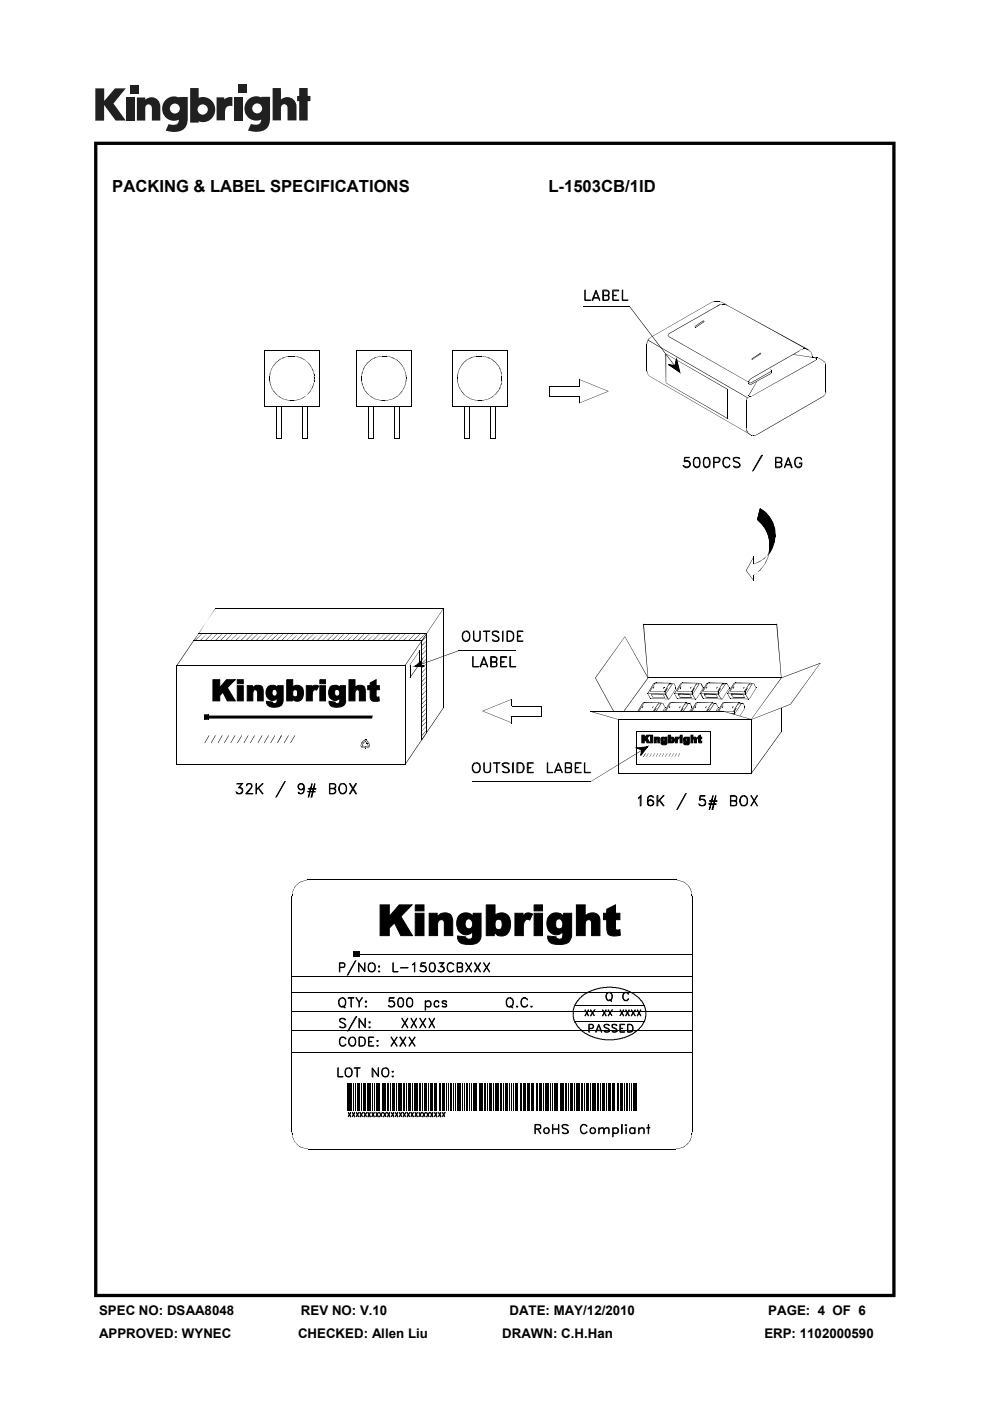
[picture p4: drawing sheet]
<svg xmlns="http://www.w3.org/2000/svg" width="210mm" height="297mm" viewBox="0 0 210 297" stroke-linecap="round" stroke-linejoin="round" font-family="sans-serif">
<defs><g id="words">
<g font-size="3.5">
<text x="23.8" y="40.6">PACKING &amp; LABEL SPECIFICATIONS</text>
<text x="116.3" y="40.6">L-1503CB/1ID</text>
</g>
<g font-size="2.8">
<text x="21" y="278.7">SPEC NO: DSAA8048</text>
<text x="63.8" y="278.7">REV NO: V.10</text>
<text x="108.1" y="278.7">DATE: MAY/12/2010</text>
<text x="162.9" y="278.7">PAGE: 4 OF 6</text>
<text x="21" y="283.6">APPROVED: WYNEC</text>
<text x="63.2" y="283.6">CHECKED: Allen Liu</text>
<text x="106.5" y="283.6">DRAWN: C.H.Han</text>
<text x="162.2" y="283.6">ERP: 1102000590</text>
</g>
</g></defs>
<g fill="#231f20">
<path d="M20.2 18.7h1.9v2.7l2.3-2.7h2.3l-2.6 3.2 2.6 3.7h-2.2l-2.4-3.3v3.3h-1.9z"/>
<path d="M26.7 20.7h1.8v4.9h-1.8z"/>
<path d="M49.6 20.7h1.8v4.9h-1.8z"/>
<path d="M27.6 18h1.8v1.8h-1.8z"/>
<path d="M50.6 17.9h1.8v1.8h-1.8z"/>
<path d="M29 20.7h1.8v.4a1.9 1.9 0 0 1 2.2-.3 1.9 1.9 0 0 1 1 2v2.8h-1.8v-2.7a.7 .7 0 0 0-.7-.8 .7 .7 0 0 0-.7 .8v2.7h-1.8z"/>
<path d="M45.9 20.6h1.7v.5a2.02 2.02 0 0 1 1.7-.5v1.9h-.2a1.12 1.12 0 0 0-1.4 1.3v1.7h-1.8z"/>
<path d="M57.8 18.7h1.8v2.4a1.98 1.98 0 0 1 2.2-.3 1.98 1.98 0 0 1 1.1 2v2.7h-1.9v-2.6a.7 .7 0 0 0-.7-.8 .7 .7 0 0 0-.7 .8v2.6h-1.8z"/>
<path d="M63.5 18.7h1.8v1.6h.5v1.1h-.5v4.1h-1.8v-4.1h-.5v-1.1h.5z"/>
<path d="M40.3 18.7v7.3h1.8v-.3a2.63 2.63 0 0 0 3.5-2.5 2.63 2.63 0 0 0-3.5-2.5v-2zM41.9 23.2a1.1 1.1 0 0 1 2.2 0 1.1 1.1 0 0 1-2.2 0z"/>
<path d="M35.3 21a2.56 2.56 0 0 0-.6 3.3 2.56 2.56 0 0 0 3.2 1.1 1.09 1.09 0 0 1-1.5 1.1l-.6-.2-.7 1.4a5.3 5.3 0 0 0 3.8-.2 2.69 2.69 0 0 0 .9-2.4v-4.5h-1.8v.1l-.8-.2a2.44 2.44 0 0 0-1.9 .5zM36 23a1.06 1.06 0 0 1 2.1 0 1.06 1.06 0 0 1-2.1 0z"/>
<path d="M52.8 21a2.56 2.56 0 0 0-.6 3.3 2.56 2.56 0 0 0 3.2 1 1.09 1.09 0 0 1-1.5 1.1l-.7-.1-.6 1.4a5.3 5.3 0 0 0 3.7-.3 2.69 2.69 0 0 0 1-2.3v-4.6h-1.8v.2l-.9-.3a2.44 2.44 0 0 0-1.8 .6zM53.5 23a1.06 1.06 0 0 1 2.1 0 1.06 1.06 0 0 1-2.1 0z"/>
</g>
<g fill="#000">
<path d="M122.8 85.5l6.2-2.6zM122.8 80.4l6.2 2.6zM122.8 80.4v1.5zM122.8 84v1.5zM159.8 118l.1 1.6zM159.8 118l-1.5 3-.1-.1zM159.9 119.6l.4-.2zM160.3 119.4l.4-.1zM160.6 119.2l.4-.1zM161.2 107.8l-.6 2.4zM160.9 119.1l.5-.1zM160.7 110.1l.3 .3-.1 .1-.3-.3z"/>
<path d="M161 110.4l.3 .3-.1 .1-.3-.3zM161 110.4l.3 .4-.4-.3zM161.3 118.9l.4-.2-.3 .3zM161.3 107.8l.3 .3h-.1zM161.3 110.7l.3 .3-.1 .1-.3-.3zM161.3 110.7l.3 .3zM161.6 118.7l.3-.2 .1 .1zM161.5 111.1l.1-.1 .3 .4zM161.5 111l.4 .4zM161.6 108.1l.3 .1-.4-.1zM161.9 118.5l.3-.3 .1 .1-.3 .3zM162.2 119.6l-.3 .3z"/>
<path d="M161.8 111.4l.3 .3zM161.9 108.2l.3 .4-.3-.3zM162.2 118.2l.3-.2-.2 .3zM162.4 119.1l.1 .1-.3 .4zM162 111.7l.3 .3zM162 111.7l.4 .3zM162.5 118.8v.4zM162.8 117.6l.1 .1-.4 .3zM162.2 108.5l.3 .2v.1zM162.2 112l.3 .4v.1zM162.3 112l.2 .4v.1zM162.7 118.5l-.1 .4z"/>
<path d="M162.5 112.4l.2 .4-.2-.3zM162.5 108.8v-.1l.3 .4-.1 .1zM162.9 118l-.2 .5zM162.8 117.6l.3-.2-.2 .3zM162.6 112.8l.3 .3-.1 .1zM163 117.6l-.1 .4zM162.9 113.1l.1 .5zM162.8 109.1l.2 .2v.1l-.3-.2zM163 117.3h.2l-.2 .4zM162.9 113.1l.1 .5-.2-.4zM163.2 117l.1 .1-.3 .3zM162.9 113.6l.2 .4z"/>
<path d="M163 113.6l.1 .4zM163.1 116.9h.2l-.1 .4h-.2zM163.2 115.2l.1 1.2zM163 114l.1 .4zM163.5 116.7l.1 .1-.3 .3-.1-.1zM163 109.4v-.1l.3 .4h-.1zM163.2 116.4l.1 .5h-.2zM163.1 114.7h.2v.5zM163.2 114.3l.1 .4h-.2zM163.2 116h.2l-.1 .4zM163.2 114.3l.1 .4zM163.3 115.6l.1 .4h-.2z"/>
<path d="M163.2 115.2h.2v.4zM163.2 114.7l.2 .5h-.2zM163.2 109.7h.1l.1 .4zM163.6 116.3v.5zM163.8 116l-.1 .4zM163.4 110.1l.1-.1 .2 .3-.1 .1zM164 115.7l-.2 .3zM163.6 110.4l.1-.1 .1 .5zM164.1 115.2l-.1 .5zM163.9 110.7l.2 .4h-.2zM164.1 114.9h.2l-.2 .4zM163.9 111.1h.2v.3z"/>
<path d="M164.1 111.4v.5zM164.2 114.6l.1 .3h-.2zM164.3 114.1l-.1 .5zM164.3 113.4h.2v.3h-.2zM164.3 112.6l.1 .4zM164.2 111.8l.1 .4zM164.3 113.7h.2l-.1 .4zM164.2 112.2l.2 .4zM164.3 113l.2 .4h-.2zM41.3 135.8l1.7-1.5-1.6 1.6zM45.6 129l-3.5 5.3zM42.1 134.3l-1 1.6-.1-.1z"/>
<path d="M42.4 135.8l1.6-1.5-1.5 1.6zM45 134.3l-1.4 1.6-.1-.1zM46.1 134.3l-1.5 1.6zM45.6 135.8l1.7-1.5-1.6 1.6zM48.2 134.3l-1.4 1.6-.1-.1zM49.3 134.3l-1.4 1.6-.1-.1zM50.4 134.3l-1.5 1.6zM49.9 135.8l1.6-1.5-1.5 1.6zM52.5 134.3l-1.4 1.6-.1-.1zM53.6 134.3l-1.4 1.6-.1-.1zM53.1 135.8l1.7-1.5-1.6 1.6zM54.2 135.8l1.6-1.5-1.5 1.6z"/>
<path d="M56.8 134.3l-1.4 1.6-.1-.1zM57.9 134.3l-1.5 1.6zM57.4 135.8l1.7-1.5-1.6 1.6zM60.1 134.3l-1.5 1.6-.1-.1zM61.2 134.3l-1.5 1.6-.1-.1zM62.3 134.3l-1.6 1.6zM61.7 135.8l1.7-1.5-1.6 1.6zM64.4 134.3l-1.5 1.6-.1-.1zM65.5 134.3l-1.5 1.6-.1-.1zM65 135.8l1.7-1.5-1.7 1.6zM66.1 135.8l1.6-1.5-1.5 1.6zM68.7 134.3l-1.4 1.6-.1-.1z"/>
<path d="M69.8 134.3l-1.5 1.6zM69.3 135.8l1.7-1.5-1.6 1.6zM71.9 134.3l-1.4 1.6-.1-.1zM73 134.3l-1.4 1.6-.1-.1zM74.1 134.3l-1.5 1.6zM73.6 135.8l1.6-1.5-1.5 1.6zM76.2 134.3l-1.4 1.6-.1-.1zM77.3 134.3l-1.4 1.6-.1-.1zM76.8 135.8l1.7-1.5-1.6 1.6zM77.9 135.8l1.6-1.5-1.5 1.6zM80.5 134.3l-1.4 1.6-.1-.1zM81.6 134.3l-1.5 1.6z"/>
<path d="M81.1 135.8l1.7-1.5-1.6 1.6zM83.8 134.3l-1.5 1.6-.1-.1zM84.9 134.3l-1.5 1.6-.1-.1zM86 134.3l-1.6 1.6zM85.4 135.8l1.7-1.5-1.6 1.6zM88.1 134.3l-1.5 1.6-.1-.1zM89.2 134.3l-1.5 1.6-.1-.1zM88.7 135.8l1.7-1.5-1.7 1.6zM89.4 135.9l1.1-1-1 1.1zM89.4 136.8l1.1-1-1 1.1zM90.5 136.7l-1.1 1.1zM90.5 137.7l-1 1.2-.1-.1z"/>
<path d="M89.4 139.7l1.1-1-1 1.1zM90.5 134.3l-1 1.6-.1-.1zM88.1 141.2l9.1-3.3 .1 .1-9.1 3.3zM158.3 120.9l1.6 2.2-1.7-2.1zM159.8 121.9l.1 1.2zM159.9 121.9l.4-.2zM160.3 121.7l.3-.3zM160.8 121.1l.1 .1-.3 .2zM160.8 121.1l.4-.3 .1 .1-.4 .3zM161.4 120.5l.1 .1-.2 .3-.1-.1zM161.4 120.5l.4-.3-.3 .4zM161.9 119.9l-.2 .3z"/>
<path d="M41 135.8l.1 .1-3.6 5.3v-.1zM43.4 151.6h.8zM43.4 151.6l.1 .9zM44.2 152.2l.1 .3zM44.2 151.6l.1 .2zM44.3 155.9l.1 .1-.9 1.6-.1-.1zM45.7 155.9l.1 .1-1 1.6-.1-.1zM47.1 155.9l.1 .1-.9 1.6-.1-.1zM48.5 155.9v.1l-.9 1.6-.1-.1zM49.8 155.9l.1 .1-.9 1.6-.1-.1zM51.3 155.9v.1l-.9 1.6-.1-.1zM52.6 155.9l.1 .1-.9 1.6-.1-.1z"/>
<path d="M54 155.9v.1l-.9 1.6-.1-.1zM55.6 155.9l.1 .1-1 1.6-.1-.1zM56.9 155.9l.1 .1-.9 1.6-.1-.1zM58.3 155.9l.1 .1-1 1.6-.1-.1zM59.6 155.9l.2 .1-.9 1.6-.1-.1zM61.2 155.9v.1l-.9 1.6-.1-.1zM62.5 155.9l.1 .1-.9 1.6-.1-.1zM76.6 157.6v.6zM76.6 157.5h.1l-.1 .2zM76.7 158.3l.1 .1zM76.8 158.4l-.1 .1zM76.9 157.7l-.1 .7z"/>
<path d="M76.6 157.5h.3zM76.5 158.2l.1-.1 .2 .3-.1 .1zM76.9 157.2l.3 .2v.1zM76.8 157.2l.4-.3 .1 .1-.4 .3zM77 157.6l.1 .1zM76.9 157.4l.3 .3h-.1l-.3-.2zM76.8 158.1l.4 .1h-.4zM77.5 157.1h.1l-.4 .4v-.1zM77.4 156.9l.4 .6-.1 .1-.4-.6zM77.3 156.8v.2zM77.3 156.8l.4 .1zM76.8 158.4l.5 .2z"/>
<path d="M77.5 158.4l.1 .4zM77.2 158.2l.1 .4zM77.5 158.2h.2l-.2 .1zM77.5 158.2v.3zM77.6 158.6l.1 .1zM77.7 156.8l.4 .5-.1 .1-.3-.5zM77.7 157.6l.4 .1zM77.7 157.6l.1-.1-.1 .2zM78 157.7l.1 .5zM78.1 157.3l-.1 .3zM78 157.3h.2zM78.2 157.6h.1l.1 .5z"/>
<path d="M77.7 158.5h.6zM78 157.7l.3-.1zM77.6 158.2h.7zM78.3 158.1l.1 .1-.2 .3zM78.3 158.1l.2 .1zM78.3 158.1l.1 .1zM78.8 151.8v.4zM94 129l-8 12.2-.1-.1zM89 137.9l-2.1 3.1zM89 140.6l.1 .1-2.1 3.1-.1-.1zM88.1 141.2l1.8 .1zM88.1 141.2l1.3-1.2-1.2 1.3z"/>
<path d="M89.4 140l-.2 .9zM89.4 140.6l1.1-1-1 1.1zM90.5 140.6l-1.1 1.1zM90.5 141.5l-1 1.2-.1-.1zM89.4 143.5l1.1-1-1 1.1zM89.4 144.5l1.1-1.1-1 1.1zM89.4 145.4l1.1-1-1 1.1zM90.5 145.3l-1.1 1.1zM90.5 146.2l-1 1.2-.1-.1zM89.4 148.3l1.1-1.1-1 1.1zM89.4 149.2l1.1-1-1 1.1zM89.4 150.1l1.1-1-1 1.1z"/>
<path d="M90.5 150l-1 1.2-.1-.1zM90.5 151l-1 1.2-.1-.1zM89.4 153l1.1-1-1 1.1zM89.4 153.9l1.1-1-1 1.1zM90.5 153.8l-1.1 1.1zM90.5 154.8l-1 1.2-.1-.1zM89.4 156.8l.2 .1zM89.2 140.8l.7 .4-.1 .1-.7-.4zM90.5 155.3l-1 1.6-.1-.1zM108.5 151.8l.1 1.5zM108.5 148.3l.1 1.4zM102.4 150.7l6.2-2.5z"/>
<path d="M102.4 150.7l6.2 2.6zM126.2 143.8l.1-.1 3.9 7.1-.1 .1zM125.2 150.9l5.9 1.7zM137.4 143.7l.1 .1-5.2 7.1-.1-.1zM135.5 150.6l.1 .1zM135.6 150.7l-.1 .1zM136.2 150l-.1 .1zM136.3 149.7l-.1 .4zM136.3 149l.1 .1-1.1 1.8-.1-.1zM136.4 149.8l-.1 .3zM136.6 149l-1 1.7-.1-.1zM136.4 132.3h.2l.8 11.5z"/>
<path d="M138.5 149.8l-.2 .3zM138.5 149.8l.1 .1-.3 .2zM140.2 149.1l.1 .1-1.1 1.7-.1-.1zM139.6 149.1l.1 .1-1 1.5-.1-.1zM141 150.1l-.4 .8-.1-.1zM141 150.1l.1-.1zM141 150h.1zM141 149.9l.1 .1zM142 149l.1 .1-1.1 1.8-.1-.1zM142.1 149.7l-.1 .4zM142.1 149.8l-.1 .3zM142.2 149l-.9 1.7-.1-.1z"/>
<path d="M144.2 149.8l-.2 .3zM144.3 149.8v.1l-.2 .2zM146 149.1v.1l-1.1 1.7v-.1zM145.3 149.1l.1 .1-1 1.5-.1-.1zM146.7 150.1l-.4 .8-.1-.1zM146.7 149.9l.1 .2zM147.6 149.7l-.1 .4zM147.6 149.8v.3l-.2-.1zM147.6 149v.1l-1.1 1.8v-.1zM147.8 149l-.9 1.7-.1-.1zM149.8 149.8v.1l-.2 .2zM149.8 149.8l-.2 .3z"/>
<path d="M149.8 150.8l.1 .1zM149.9 150.8l-.1 .1zM149.8 150.6l.1 .1zM149.8 150.7l.1 .1zM149.9 150.9l.1 .1zM149.9 150.8l.1 .1zM150.1 150.7l.1 .2zM150.4 150.2v.1l-.5 .6zM150.4 150.2l-.4 .7-.1-.1zM151.5 149.1v.1l-1.1 1.7v-.1zM150.4 150.2v-.1zM150.4 150.1v.1z"/>
<path d="M150.4 150v.2zM150.9 149.1v.1l-1 1.5-.1-.1zM152.2 150.1l-.3 .8-.1-.1zM152.2 150.1l.2-.1zM152.3 150h.1zM152.2 149.9l.2 .1zM152.5 150.6l.1 .1zM152.6 150.7l-.1 .1zM153.2 149l.1 .1-1.1 1.8-.1-.1zM153.3 149.8l-.1 .3zM153.3 149.7l-.1 .4zM153.5 149l-.9 1.7-.1-.1z"/>
<path d="M155.1 151.2h.7v.2zM155.4 149.8l-.1 .3zM155.4 149.8l.2 .1-.3 .2zM157.2 149.1l.1 .1-1.4 2zM156.5 149.1l.1 .1-.9 1.5-.1-.1zM158 149.9l.1 .2zM159.4 152.5l8.2-3.2 .1 .1zM165.7 143.7l.1 .1-6.5 8.7zM153.5 150.9l5.9 1.7zM164.7 132.3h.1l.9 11.5zM94 150l.1 .1-8.1 12h-.1zM165.7 155.1l.1 .1-6.4 8.8-.1-.1z"/>
<path d="M20 30v245h169.9v-245zM20.7 30.7h168.6v243.6h-168.6z"/>
</g>
<g fill="none" stroke="#000" stroke-width=".21">
<path d="M116.4 81.9h6.4M116.5 81.9l-.1 2.1h6.4M41.1 135.9h48.4M42.1 134.3h48.4v21M45.7 129h48.4v21M89 137.9v2.7M89.5 135.8v21.1M97.3 138h12.2M98.6 133.8a1.28 1.28 0 0 0 0 2.2 1.15 1.15 0 0 0 1.1-.9 1.15 1.15 0 0 0-.5-1.2l-.5-.1M98.7 133.9a1.07 1.07 0 0 0-.6 1.1 1.07 1.07 0 0 0 .9 .9 1.08 1.08 0 0 0 .6-1.1 1.08 1.08 0 0 0-.8-.9M100.3 139.2v2.1l1.2 .1h-1.2zM100.4 133.8l.2 1.8a.67 .67 0 0 0 .7 .3 .67 .67 0 0 0 .5-.5v-1.6l.1 1.6a.73 .73 0 0 1-.8 .6 .73 .73 0 0 1-.7-.6z"/>
<path d="M102.5 133.8l1.4 .1zM102.6 139.2l.9 2.2-.9-1.9-.7 1.9h-.1zM103.1 133.9v2.1l.1-2.1M104.6 133.9a1.01 1.01 0 0 1 1.2 .2h-.1a.74 .74 0 0 0-1.2 0l.1 .4a1.28 1.28 0 0 1 1.2 1.2l-.6 .3-.6-.1-.2-.3h.2a.74 .74 0 0 0 1.2 0l-.1-.5-.9-.4a.46 .46 0 0 1-.4-.6zM106.2 139.2h1.2v.2h-1.1v1.9l1.1 .1h-1.2zM106.6 133.8l.1 2.2zM107.5 133.8a1.15 1.15 0 0 1 1.5 1.1 1.15 1.15 0 0 1-1.5 1.1zM107.6 133.9a1.05 1.05 0 0 1 1.3 1 1.05 1.05 0 0 1-1.3 1zM108.1 139.2h.2v2.1l1.1 .1h-1.3zM109.7 133.8h1.2l-1.1 .1v2l1.1 .1h-1.2zM109.8 134.8h.6v.2h-.6M37.5 141.1v21"/>
<path d="M37.5 141.1h48.5M44.2 151.9h34.6M44.2 152.2h34.6M85.9 141.1v21M87 141v2.7M102 140.9h1.3M102.1 140.8h1M104.2 140.3l1 .1 .2 .3-.1 .5-.4 .2h-.8v-2.2h.8l.5 .4-.2 .7-.3 .1M104.9 140.3l.4-.3-.1-.5-1-.1v1.9l1-.1v-.7l-1-.1M106.3 140.3l.6 .1h-.6M108.6 151.9h6.4M108.6 149.7h6.4"/>
<path d="M114.9 149.7v2.1M125.2 150.8h28.3M131.1 152.5v11.4M131.1 152.5h28.3M135.6 150.8h3.1M137.5 143.7h28.3M152.6 150.8h3M159.4 152.5v11.4M37.5 162.1h48.5M50.2 168l.3 .2M50.7 167a.7 .7 0 0 1 .8 .7 .7 .7 0 0 1-.9 .6l-.4-.1v-.3a.7 .7 0 0 0 .6 .4 .7 .7 0 0 0 .6-.5M51 167.1a.64 .64 0 0 1 .3 .9l-.3 .2"/>
<path d="M51.3 166.2l-1.1-.1h1.2l-.7 1M51.3 166.1l-.7 1h.6l.2 .4M52.3 168.2l1.3 .1h-1.5l.9-1.1a.68 .68 0 0 0 .3-.9 .6 .6 0 0 0-.9 .2l-.1 .1a.61 .61 0 0 1 .9-.4 .61 .61 0 0 1 0 1l-.9 1.1M54.3 166.1l.1 2.2zM54.4 167.4l1.3-1.3h.1l-1.4 1.4M54.7 167.1l1 1.2h.1l-1-1.2M60.4 165.7l-1.9 3.3zM63.3 166.6l.5-.4 .4 .1 .3 .3M63.3 167l.5 .4 .7-.4M63.4 168.1l.3 .1 .5-.1M63.7 166.2l-.4 .5 .1 .4 .3 .3M64 166.2a1.35 1.35 0 0 1 .1 2"/>
<path d="M64.5 167.1a.68 .68 0 0 1-1.2 .2 .68 .68 0 0 1 .3-1.1 .68 .68 0 0 1 .9 .6 1.14 1.14 0 0 1-.6 1.5l-.5-.1-.1-.2 .2 .2M64.5 166.8l-.1 .3-.4 .3M65.3 167.9l1.5-.1h-1.5l.1 .1M65.5 167.3l1.5-.1h-1.5l.1 .1M66.2 166.1l-.8 2.9 .8-2.9M66.7 166.1l-.7 2.9h.2l.6-2.9M70 167.1h.7a.6 .6 0 0 1 .6 .6 .6 .6 0 0 1-.6 .6h-.8v-2.2h.8a.55 .55 0 0 1 .5 .6 .55 .55 0 0 1-.5 .5M70.7 167.1l.4-.3-.1-.5-1-.1v2h.7l.4-.3v-.3l-.4-.4h-.7M72.5 166.1a1.21 1.21 0 0 0-.7 1.1 1.21 1.21 0 0 0 .7 1.1 1.15 1.15 0 0 0 1.1-.8 1.15 1.15 0 0 0-.5-1.3l-.5-.1M72.6 166.2a1.1 1.1 0 0 0-.5 1.6l.1 .3a.72 .72 0 0 0 .8 .1 .72 .72 0 0 0 .4-.7 .94 .94 0 0 0-.7-1.3M74.1 166.1h.2l1.3 2.2h-.1zM75.5 166.1h.1l-1.3 2.2h-.2z"/>
<path d="M100.8 161.7a1.09 1.09 0 0 0-.7 1.3 1.09 1.09 0 0 0 1.2 .8 1.2 1.2 0 0 0 0-2.1h-.4M100.9 161.8a1.02 1.02 0 0 0-.7 1 1.02 1.02 0 0 0 .7 1l.5-.1a1.06 1.06 0 0 0 .4-1.1 1.06 1.06 0 0 0-.8-.8M102.6 161.7l.2 1.9 .4 .2 .6-.2 .2-.4v-1.5l.1 1.5a.73 .73 0 0 1-.8 .6 .73 .73 0 0 1-.7-.6zM104.7 161.7l1.3 .1zM105.3 161.8v2l.1-2M106.5 162a1.22 1.22 0 0 1 1.5 0h-.2a.78 .78 0 0 0-1.1 0v.2l.2 .3a1.16 1.16 0 0 1 1.1 1.1 1.17 1.17 0 0 1-1.5 0l.6 .2 .7-.1 .1-.5-.2-.3a1.18 1.18 0 0 1-1.2-.9zM108.7 161.7h.2v2.1h-.2zM109.6 161.7h.8a1.1 1.1 0 0 1 .8 1.1 1.1 1.1 0 0 1-.8 1h-.8zM109.8 161.8h.6a1.13 1.13 0 0 1 .4 1.8l-1 .2zM111.8 161.7h1.3l-1.1 .1v2h1.1h-1.3zM112 162.7l.6 .1h-.6M116.1 161.7l.1 2.1h1.1h-1.2z"/>
<path d="M117.9 163.3h1.1M117.9 163.2h1.1M118.4 161.7l.9 2.1-.9-1.8-.8 1.8zM120 162.7l1.1 .1 .1 .4-.1 .6h-1.2v-2.1l1.2 .1a.59 .59 0 0 1 .1 .6 .59 .59 0 0 1-.5 .4M120.7 162.7l.4-.1v-.7l-1.1-.1v2l1.1-.1v-.8l-1.1-.1M122 161.7h1.3l-1.2 .1v2h1.2h-1.3zM122.1 162.7l.6 .1h-.6M123.9 161.7l.1 2.1h1.2h-1.3zM131.1 164h28.3M135.5 169.1l.5-.4v2.2h-.2v-2l-.3 .4zM137.4 170.4a.64 .64 0 0 0 .9 .3l.3-.3M137.4 170a.68 .68 0 0 1 1.2 0"/>
<path d="M137.6 168.9h.8M137.7 168.8a1.98 1.98 0 0 0-.2 1.8l.3 .2M137.8 169.7l-.3 .1-.1 .4M138.2 169.7l.4 .5-.2 .4-.2 .2M138.3 168.8l.3 .2-.4-.3h-.3a1.14 1.14 0 0 0-.6 1.5l.1 .4a.69 .69 0 0 0 1 .1 .69 .69 0 0 0 0-1 .69 .69 0 0 0-1 .1M139.4 168.7h.1v2.2h-.1zM139.5 169.9l1.2-1.2h.2l-1.4 1.3M139.8 169.7l.9 1.2h.2l-1-1.2M145.4 168.2l-1.8 3.4zM148.3 170.6l.4 .2M149.2 169.5a.78 .78 0 0 1 .3 1.1l-.3 .2M149.6 169.9l-.2-.2a.87 .87 0 0 0-1.1 0l.2-1h1v.1h-.9l-.1 .7a.76 .76 0 0 1 1.1 .2 .76 .76 0 0 1-.3 1.1 .76 .76 0 0 1-1.1-.4h.1a.7 .7 0 0 0 .7 .4 .7 .7 0 0 0 .6-.4"/>
<path d="M150.4 170.5l1.5-.1h-1.5v.1M150.5 169.9h1.5v-.1h-1.5l.1 .1M151.2 168.7l-.8 2.9 .9-2.9M151.8 168.7l-.8 2.9h.2l.7-2.9M155 169.8h1.1l.2 .4-.2 .6-1.2 .1v-2.2h.9l.3 .1a.59 .59 0 0 1 .2 .6 .59 .59 0 0 1-.5 .4M155.8 169.8l.3-.1v-.8l-1.1-.1v2l1.1-.1v-.8l-1.1-.1M157.5 168.7a1.21 1.21 0 0 0-.7 1.1 1.21 1.21 0 0 0 .7 1.1 1.15 1.15 0 0 0 1.2-1 1.15 1.15 0 0 0-.7-1.2h-.4M157.6 168.8a1.05 1.05 0 0 0-.5 1.6 .71 .71 0 0 0 1 .3 1.06 1.06 0 0 0 .4-1.1 1.06 1.06 0 0 0-.8-.8M159.2 168.7l1.5 2.2zM160.6 168.7l-1.4 2.2z"/>
</g>
<g fill="#000" stroke="#000" stroke-width=".21">
<path d="M161.3 107.9a6.4 6.4 0 0 1 1.8 9.4 6.9 6.9 0 0 0-2.4-7.1zM45.2 144.1h1.4v1.7l1.4-1.7h1.9l-1.7 1.7 1.7 2.8h-1.7l-.9-1.9-.4 .4a.73 .73 0 0 0-.3 .9v.6h-1.4zM52.4 145.4h1.1v.5a1.35 1.35 0 0 1 2.2-.1l.1 2.8h-1.2v-1.8a.5 .5 0 0 0-.4-.6 .5 .5 0 0 0-.5 .6l-.1 1.8h-1.2zM65 145.4h1.2v.5a.89 .89 0 0 1 1.4-.4l-.4 .8a.67 .67 0 0 0-.8 .1 .67 .67 0 0 0-.2 .7v1.5h-1.2zM74 144.1h1.3v1.7a1.32 1.32 0 0 1 2 0l.2 2.8h-1.3v-1.8a.47 .47 0 0 0-.4-.6 .47 .47 0 0 0-.5 .6v1.8h-1.3zM43.4 151.6h.8v.2h34.7l-.1 .4h-34.6v.3h-.8zM78.5 144.8l1.3-.7v1.3h.7v.8h-.7v1.5l.2 .1h.4l.1 .8a1.52 1.52 0 0 1-1.9-.4l-.1-2h-.5v-.8h.5zM136.1 155.9h.5v.6l.6-.6h.6l-.6 .6 .6 1h-.6l-.3-.7-.3 .3v.4h-.5zM138.8 156.3h.4v.2a.42 .42 0 0 1 .5-.2 .42 .42 0 0 1 .2 .4v.8h-.4l-.1-.9-.2 .2v.7h-.4zM143.2 156.3h.5v.2l.1-.2h.4l-.2 .3a.57 .57 0 0 0-.3 .9h-.5zM146.5 155.9h.5v.6a.42 .42 0 0 1 .4-.2 .42 .42 0 0 1 .3 .4v.8h-.4v-.9l-.3 .2v.7h-.5zM148.2 156l.4-.1v.4h.2v.3h-.2v.5h.2v.2a.37 .37 0 0 1-.3 .2 .37 .37 0 0 1-.3-.2v-.7h-.2z"/>
<path d="M50.3 144.1h1.3v.9h-1.3zM50.3 145.4h1.3v3.2h-1.3z"/>
<path d="M56.8 145.6a1.4 1.4 0 0 1 2.1 .2v-.4h1.2v3.1a1.85 1.85 0 0 1-1.7 1.5 1.85 1.85 0 0 1-1.9-1.1v-.2l1.3 .2a.6 .6 0 0 0 .8 .2 .6 .6 0 0 0 .2-.9v-.2a1.36 1.36 0 0 1-1.7 .4 1.36 1.36 0 0 1-.7-1.6l.1-.6zM57.9 146.3a.67 .67 0 0 0-.2 .9 .67 .67 0 0 0 .9 .2 .68 .68 0 0 0 .1-.9 .68 .68 0 0 0-.8-.2z"/>
<path d="M60.8 144.1h1.3v1.5a1.43 1.43 0 0 1 1.8 0 1.43 1.43 0 0 1 .4 1.7 1.28 1.28 0 0 1-.8 1.3 1.28 1.28 0 0 1-1.5-.5v.5h-1.2zM62.2 146.4a1.04 1.04 0 0 0 .2 1.3h.3a.95 .95 0 0 0 0-1.5z"/>
<path d="M67.8 144.1h1.2v.9h-1.2zM67.8 145.4h1.2v3.2h-1.2z"/>
<path d="M70 145.6a1.5 1.5 0 0 1 2.2 .2v-.4h1.1v3a1.27 1.27 0 0 1-1.5 1.5l-.3 .1a1.28 1.28 0 0 1-1.7-1.3l1.3 .2a.6 .6 0 0 0 .8 .2 .6 .6 0 0 0 .2-.9v-.2a1.36 1.36 0 0 1-1.7 .4 1.36 1.36 0 0 1-.7-1.6zM71.1 146.3a.79 .79 0 0 0 .5 1.3 .7 .7 0 0 0 .4-1 .7 .7 0 0 0-.9-.3z"/>
<path d="M88.1 141.2l1-.3 .3-.9zM88.1 141.2h1.9l-.9-.3z"/>
<path d="M138 155.9h.4v.2h-.4zM138 156.3h.4v1.2h-.4z"/>
<path d="M140.3 156.4l.6-.1 .1 .2v-.2h.5v1.1a.64 .64 0 0 1-.6 .6 .64 .64 0 0 1-.7-.5h.2a.35 .35 0 0 0 .4 .2 .35 .35 0 0 0 .2-.4v-.1a.53 .53 0 0 1-.7 .1 .53 .53 0 0 1-.1-.7zM140.6 156.9a.25 .25 0 0 0 .5 0 .25 .25 0 0 0-.5 0z"/>
<path d="M141.7 155.9h.5v.5a.56 .56 0 0 1 .9 .5 .56 .56 0 0 1-1 .4v.2h-.4zM142.2 156.6a.31 .31 0 0 0 0 .4 .31 .31 0 0 0 .4 .1v-.5z"/>
<path d="M144.3 155.9h.4v.2h-.4zM144.3 156.3h.4v1.2h-.4z"/>
<path d="M145.1 156.4l.6-.1 .1 .2v-.2h.4v1.1a.6 .6 0 0 1-.5 .6 .6 .6 0 0 1-.7-.5l.8 .2v-.5a.55 .55 0 0 1-.8 0 .55 .55 0 0 1 .1-.8zM145.4 156.9a.26 .26 0 0 0 .5 0 .26 .26 0 0 0-.5 0z"/>
</g>
<path d="M150.3 150l.1 .2z" fill="#0ff"/>
<g fill="#000">
<path d="M144.3 150.8h.1zM144.3 150.8l.1 .1zM144.3 150.9l.1 .1zM144.4 150.8l-.1 .1zM144.3 150.6l.1 .1zM144.3 150.8l.1-.1zM144.4 150.8l.1 .1zM144.5 150.7l.1 .2zM144.8 150.2l-.3 .7-.1-.1zM144.9 150.2v.1l-.5 .6zM144.8 150.2l.1-.1zM144.9 150.1l-.1 .1z"/>
<path d="M144.8 150v.2zM146.7 150.7h.2zM146.9 150.7l-.1 .1zM147.5 150l-.1 .1zM149.7 150l-.1 .1zM150.4 150.2v.1zM150.4 150.2v-.1z"/>
</g>
<path d="M146.9 150.8h3" fill="none" stroke="#000" stroke-width=".21"/>
<path d="M144.8 150l.1 .2z" fill="#0ff"/>
<path d="M138.4 150l-.1 .1zM139.1 150.2l.1 .1zM139.1 150.2l.1-.1zM141.2 150.6l.1 .1zM141.3 150.7l-.1 .1zM142 150l-.1 .1zM144.1 150l.1 .1zM144.9 150.2v.1zM144.9 150.1v.1z" fill="#000"/>
<path d="M141.3 150.8h3" fill="none" stroke="#000" stroke-width=".21"/>
<path d="M139 150l.1 .2z" fill="#0ff"/>
<g fill="#000">
<path d="M138.6 150.6l.2 .1zM138.6 150.7l.1 .1zM138.7 150.8l-.1 .1zM138.6 150.8l.1 .1zM138.7 150.8l.1 .1zM138.7 150.9l.1 .1zM138.8 150.7l.1 .2zM139.1 150.2l-.3 .7-.1-.1zM139.1 150.2l.1 .1-.5 .6zM139.1 150.2l.1-.1zM139.2 150.1l-.1 .1zM139.1 150v.2z"/>
<path d="M153.2 150l-.1 .1zM155.3 150l.1 .1h-.1zM155.9 151.4v.2zM156.1 150.2l.1 .1zM156.1 150.1l.1 .1zM158 150.1l-1.1 1.7z"/>
</g>
<path d="M156 150l.1 .2z" fill="#0ff"/>
<g fill="#000">
<path d="M132.5 135l-6.2 8.8-.1-.1zM136.9 159.7l.1 .1-.5 .7-.1-.1zM137.4 147.2l.5 .7-.1 .1zM137.5 159.7l-.4 .7zM132.5 135l5 8.7-.1 .1zM137.8 146.5l.1 .1zM137.8 146.6l.1 .1zM137.9 147.9l-.1 .2zM137.9 148l.1 .1h-.2zM137.9 146.6l.1 .1zM138 148l.1 .1zM138.2 147.2l.3 .6-.1 .1-.3-.7z"/>
<path d="M138.2 159.7l-.5 .7zM138.6 144.9l.1 .1-1.2 2-.1-.1zM138.8 159.7l-.4 .7zM139.5 159.7l-.4 .7zM140.2 159.7l-.5 .7zM140.8 159.7l-.4 .7zM141 146.7v.1zM141 146.5v.1zM141 146.6v.1zM141 146.7h.1zM141.1 147.3l.2-.1 .4 .8-.1 .1zM141.1 147.2h.1z"/>
<path d="M141.1 147.2l.1 .1zM141.2 147.1l.1 .1zM141.1 147.2h.2zM141.1 146.6h.2l-.1 .5zM142.6 145h.1l-1.5 2.1zM141.4 146l.1 .1-.4 .6h-.1zM141.5 159.7l-.5 .7zM141.5 146.1h.1l-.6 .6zM141.4 146h.2zM141.4 145.9l.1 .1zM141.6 148.1l.1-.1-.1 .2zM141.5 146.1h.1z"/>
<path d="M141.5 146l.1 .1zM141.7 148.1v.2zM141.8 148.1l-.1 .2zM141.8 148.2l.2 .1zM141.9 145h.1l-1 1.6v-.1zM141.9 148.2h.2zM143.3 146l-1.3 2.1zM142 148.1l.1 .1zM142.2 159.7l-.4 .7zM142.9 159.7l-.5 .7zM143.3 145.7l.1 .3zM143.5 159.7l-.4 .7z"/>
<path d="M144.2 159.7l-.4 .7zM155.5 150.8h.2zM155.6 150.6l.1 .1zM155.5 150.8l.2-.1zM155.7 150.8l-.1 .1zM155.6 150.8l.1 .1zM155.6 150.9l.1 .1zM155.7 150.8l.1 .1zM155.8 151.2l.1 .1zM155.8 151.3l.1 .1zM155.9 151.2l-.1 .1zM155.8 150.7l.1 .5z"/>
<path d="M156 150.2l-.2 .7-.1-.1zM156 150.2l.1-.1zM156.1 150.1l-.1 .1zM156 150v.2zM156.1 150.2l.1 .1-.5 .6zM125.4 165.6l11.8-7.3 .1 .1z"/>
</g>
<path d="M135 158.6l2.4-.3-1.3 .7zM136.1 159l1.2-.7-1.4 1.8z" fill="#000" stroke="#000" stroke-width=".21"/>
<path d="M134.9 154.9v7.2M135 155h15.8M137.9 146.7h3.1M139.1 144.8h3.1M150.8 154.9v7.2M135 162h15.8" fill="none" stroke="#000" stroke-width=".21"/>
<path d="M137.4 147.1h3.8M138.1 148.1h3.8" fill="none" stroke="#000" stroke-width=".25"/>
<path d="M141.4 145.9v.2z" fill="#0ff"/>
<g fill="#000">
<path d="M137.3 147l.1 .1zM137.3 147.1l.2 .1zM137.3 147h.2zM138.6 145.9l-.1 .1zM138.7 145.6l-.1 .4zM138.8 145.6h-.1zM138.8 144.8v.1zM138.6 144.9l.2-.1-.1 .2zM138.9 144.8l.1 .1zM138.8 145l.2-.1zM138.9 144.9l-1 1.7-.1-.1zM138.8 144.8l.2-.1z"/>
<path d="M139 144.7l.1 .2zM139.1 144.7l.1 .2zM138.9 144.8l.2-.1v.2zM140.8 145.9l-.1 .1zM140.8 145.6v.4h-.2zM140.9 145.6l.1 .1zM140.9 145.6l.1 .1-.3 .3zM141.8 145.1l.2 .1zM141.9 145h.2zM142.1 144.8l.2 .1zM142 144.9l.1-.1v.2zM142.3 144.8l.1 .1z"/>
<path d="M141.9 145.1l.7-.1zM142.3 144.9h.2zM142.4 145l.1-.1zM142.5 144.9l.1 .1zM142.4 145l.2-.1-.1 .1zM142.6 145h.1zM142.6 144.9l.1 .1zM142.7 144.9l.1 .1zM143 144.9l.4 .8-.5-.7zM142.8 144.9h.2zM143.1 147.2l.5 .7-.1 .1zM143.1 146.9l.1 .1z"/>
<path d="M143.1 147l.1 .2zM143.6 147.9v.2zM143.7 148l-.1 .1zM143.6 146.5l.1 .1zM143.7 146.6l-.1 .1zM143.7 148l.1 .1zM143.8 147.2l.3 .3-.1 .1zM143.8 147.1l.5 .1h-.5zM144.3 145.9v.1zM144.3 145.6v.4zM144.4 145.6h.1h-.2zM144.3 144.9l.1 .1-1.2 2-.1-.1z"/>
<path d="M144.4 145.6l-.1 .4zM144.3 144.9h.2zM144.4 144.8l.2 .1zM144.5 145l.2-.1zM144.6 144.9l-.9 1.7-.1-.1zM144.6 144.9h.2zM144.5 144.8l.2-.1-.1 .2zM144.8 144.7l.1 .2zM144.7 144.8l.1-.1v.2zM144.7 144.7h.2l-.1 .2zM146.5 145.9l-.1 .1zM146.5 145.6l-.1 .4z"/>
<path d="M146.6 145.6l-.1 .1zM146.5 145.6l.1 .1-.2 .3zM147 147.2l.4 .8-.1 .1-.4-.8zM147.1 146.1h.1zM147.1 146.1l.1-.1zM147.4 148v.2zM147.4 148.1l.1 .2zM147.5 148.1l.1 .2zM147.6 148.2v.1zM147.6 148.1v.2zM147.6 148.1h.2zM149 146l-1.3 2.1z"/>
<path d="M148.6 145l.1-.1 .5 .8h-.2z"/>
</g>
<path d="M143.1 147.1h3.8M143.8 148.1h3.8" fill="none" stroke="#000" stroke-width=".25"/>
<path d="M143.7 146.7h3M144.9 144.8h3" fill="none" stroke="#000" stroke-width=".21"/>
<path d="M147.1 145.9v.2z" fill="#0ff"/>
<g fill="#000">
<path d="M146.6 146.6l.1 .1zM146.7 146.7h-.1zM146.6 146.7h.2zM146.6 146.6h.2zM146.7 146.7h.1zM146.7 146.7l.1 .1zM146.9 147.1l.1 .1zM146.9 147.2h.1zM146.9 146.6l.1 .5zM148.2 145h.1l-1.3 2.1zM147.1 146l.1 .1-.4 .6h-.1zM147.1 146.1h.1l-.4 .6z"/>
<path d="M147.1 146l.1 .1zM147.1 146h.2zM147.1 145.9l.1 .1zM147.6 145.1v.1zM147.6 144.9l.1 .1zM147.6 145h.1l-.9 1.6-.1-.1zM147.6 144.9h.2zM147.7 144.8l.2 .1zM147.8 144.8l.1 .1zM147.9 144.8h.2zM148.1 144.9h.1zM148.1 144.8l.1 .1h-.2z"/>
<path d="M148.2 145h.1zM148.1 145h.1zM147.6 145.1l.6-.2zM148.2 145l.1-.1zM148.2 144.9l.2 .1zM148.4 144.9h.2zM148.6 147.2h.1l.5 .7-.2 .1zM148.6 147l.1 .1zM148.6 147.1l.1 .1zM148.6 144.9l.1 .1h-.2zM148.6 147h.1zM149 148l.2-.1-.1 .2z"/>
<path d="M149 146l.2-.1zM149.1 145.8l.1 .1zM149.2 148l.1 .1h-.2zM149.1 146.5l.1 .1zM149.2 146.6l-.1 .1zM149 145.7l.2 .1zM149.3 148v.1zM149.3 147.1l.6 .1h-.6zM149.3 147.2l.3 .3-.1 .1zM149.8 145.9v.1zM149.8 144.9l.1 .1-1.2 2v-.1zM149.9 145.6l-.1 .4z"/>
<path d="M150 145.6h-.1zM149.8 144.9h.2zM150.1 144.9l.1 .1zM149.9 144.8l.2 .1zM150.1 144.9l-.9 1.7-.1-.1zM150.1 144.9h.2zM150.1 144.8h.2zM150.4 144.7v.2zM150.2 144.8l.2-.1v.2zM150.2 144.7h.2v.2zM152.5 147.2l.4 .8-.1 .1-.4-.8zM152.9 148v.2z"/>
<path d="M153 148.1v.2zM153.1 148.1l-.1 .2zM153.1 148.2l.1 .1zM153.1 148.2h.2zM154.6 146l-1.4 2.1zM153.2 148.1l.1 .1zM154.3 147.2l.5 .7v.1zM154.8 147.9v.2zM154.9 148l-.1 .1zM154.9 148l.1 .1zM157.9 146.7h.1zM158 146.7h-.1z"/>
<path d="M157.9 146.5l.2 .1zM157.9 146.6l.1 .1zM158 146.7l.1 .1zM158 146.7h.1zM158.2 147.2l.4 .8v.1l-.5-.8zM158.1 146.6l.1 .5zM158.1 147.1l.1 .1zM158.1 147.2h.1zM159.5 145h.1l-1.4 2.1zM158.4 146.1h.1l-.5 .6zM158.4 146l.1 .1-.4 .6h-.1zM158.4 146l.1 .1z"/>
<path d="M158.4 146h.2zM158.4 145.9l.1 .1zM158.6 148v.2zM158.6 148.1l.1 .2zM158.7 148.1l.1 .2zM158.8 148.2l.1 .1zM158.8 145.1l.1 .1zM158.9 148.1v.2zM158.9 145h.1l-1 1.6-.1-.1zM158.9 144.9l.1 .1zM158.9 148.1h.2zM158.9 144.9h.2z"/>
<path d="M160.3 146l-1.3 2.1zM159 144.8l.2 .1zM159.1 144.8l.1 .1zM159.2 144.8h.1zM159.3 144.9h.2zM159.2 144.9h.2zM159.3 145l.1-.1zM158.8 145.1l.7-.2zM159.4 145h.2zM159.5 145h.1zM159.5 145l.1-.1zM159.5 144.9l.2 .1z"/>
<path d="M159.7 144.9h.1zM159.7 145l.2-.1zM160.3 146l.1-.1zM160.3 145.8l.1 .1zM160.3 145.7l.1 .1z"/>
</g>
<path d="M148.7 147.1h3.8M149.3 148.1h3.8M155 148.1h3.8" fill="none" stroke="#000" stroke-width=".25"/>
<path d="M149.2 146.7h3M150.4 144.8h3.1" fill="none" stroke="#000" stroke-width=".21"/>
<path d="M158.3 145.9l.1 .2z" fill="#0ff"/>
<g fill="#000">
<path d="M152 145.9v.1zM152 145.6l-.1 .4zM152.1 145.6l-.1 .1zM152.1 145.6l.1 .1-.2 .3zM152.7 146.1h.1zM152.7 146l.1 .1zM154.2 144.9l.5 .8-.5-.7zM154.3 146.9l.1 .1zM154.3 147l.1 .2zM154.8 146.5l.1 .1zM154.9 146.6l-.1 .1zM155 147.2l.3 .3v.1z"/>
<path d="M155.1 147.1l.5 .1h-.5zM155.5 145.9l-.1 .1zM155.6 144.9l.1 .1-1.3 2-.1-.1zM155.7 145.6h.1h-.2zM155.6 145.6l-.1 .4zM155.6 144.9h.2zM155.7 145.6l-.1 .4zM155.7 144.8l.2 .1zM155.9 144.9l-1 1.7-.1-.1zM155.8 145l.1-.1zM155.8 144.8l.1-.1v.2zM155.9 144.9v-.1z"/>
<path d="M156 144.7l.1 .2zM155.9 144.8l.1-.1v.2zM155.9 144.7h.2l-.1 .2zM157.7 145.9l-.1 .1zM157.8 145.6l.1 .1-.3 .3zM157.9 145.6l-.1 .1zM157.8 145.6l-.2 .4zM158.4 146.1h.1zM158.4 146.1l.1-.1zM159.9 144.9l.4 .8-.5-.7z"/>
</g>
<path d="M154.3 147.1h3.8" fill="none" stroke="#000" stroke-width=".25"/>
<path d="M154.9 146.7h3.1M156 144.8h3.2" fill="none" stroke="#000" stroke-width=".21"/>
<path d="M152.6 145.9v.2z" fill="#0ff"/>
<g fill="#000">
<path d="M137.2 78.6l.1 .2h-.1zM137.2 78.8h.1v.2zM137.2 79l.2 .2zM137.3 79.2l.2 .2zM137.4 72.2l.1-.1 21.1 12.2-.1 .1zM137.4 79.4l.2 .1zM137.5 79.5l.2 .2zM137.7 79.7l.1 .2zM137.8 79.8l.2 .2zM138 79.9l.2 .1zM141.2 75l13.1 7.5-.1 .1zM159.4 76.1l1.9-1.3 .1 .1-1.9 1.2z"/>
<path d="M159.5 76.2l1.9-1.2zM168.3 75l.1 .2zM159.4 80.1l10.1-5.7 .1 .1-10.1 5.7zM169.5 74.4l.1-.1v.2zM169.6 74.3l.2-.2zM169.8 74.1l.2-.1zM170 74l.2 .1zM170.4 73.9l.6 .1zM170.2 74l.2-.1-.2 .2zM171 73.9l.2 .2zM171.2 74l.1 .2zM171.3 74.1l.2 .2z"/>
<path d="M171.5 74.2l.2 .2zM171.7 74.3l.1 .2zM171.8 74.5l.2 .1zM171.9 74.6l.2 .2zM172 74.8l.2 .2zM172.2 75.6h.2v.2h-.2zM172.3 75.1l-.1 .3zM172.1 75l.2 .1-.1 .1zM172.2 75.4l.2 .2h-.2zM168.4 75.1l4.5 .7zM138.2 80l21 12.2zM158.2 90.8l.2 .2h-.2z"/>
<path d="M158.2 91h.2v.1zM158.2 84.8l.1 .1zM158.2 84.9v.2zM158.3 91.1l.2 .2-.2 .1zM158.3 91.4l.2-.1 .1 .2h-.2zM158.3 84.6l.1 .1-.2 .1zM158.4 91.5h.2v.1v.1zM158.4 84.4v.3zM158.4 84.4h.2zM158.6 91.7v-.1v.3zM158.5 84.4h.1zM158.6 91.9h.3z"/>
<path d="M158.6 84.3l.1-.1-.1 .2zM158.9 91.9l.1 .2-.2-.1zM158.7 84.2h.2zM141.8 71.4l.1-.1 17 9.8zM159 92.1l.2 .1zM159 84.1l.2 .1zM158.8 84.1l.2 .1zM159.2 92.1l.1 .2zM159.3 84l13.6-7.6v.1zM159.3 92.2l.2 .1zM159.5 92.2l.2 .2zM159.7 92.3l.2 .1z"/>
<path d="M159.9 92.3l.2-.1v.2zM160.1 92.2l.2 .1-.2 .1zM160.3 92.2h.2zM160.4 92.1h.3zM160.6 92.1l13.8-8 .1 .1-13.8 7.9zM174.4 84.1h.2zM174.7 83.8l.1 .1-.2 .2v-.1zM174.7 83.8h.2l-.1 .1zM174.8 83.8l.3-.2zM175.1 83.4l-.1 .2zM175.1 83.2l.1 .1-.1 .1zM175.1 82.8l.1 .2z"/>
<path d="M175.1 83l.1 .3-.1-.1zM136.4 149.7l.1 .1h-.2zM136.3 149h.2zM136.4 148.9l.2 .1zM136.5 149.1h.1zM136.6 149v-.1v.2zM136.5 148.9h.1v.1zM136.7 148.9l.1 .1zM136.6 148.9h.1v.1zM136.6 148.9h.2l-.1 .1zM138.6 149.8l-.1 .1zM139.5 149.3l.1 .1z"/>
<path d="M139.6 149l.1 .2zM139.6 149h.2zM139.7 148.9l.2 .1zM139.8 148.9l.1 .1zM139.9 148.9h.1zM140 149.1l.1-.1zM140 149h.2zM140 148.9l.1 .1h-.2zM140.1 149.1h.2zM139.5 149.3l.7-.3zM140.2 149.1l.1 .1zM140.2 149.1l.1-.1z"/>
<path d="M140.2 149l.2 .1zM140.4 149h.1zM140.6 149l.4 .9-.5-.8zM140.5 149l.1 .1h-.1zM140.6 147.2l.4 .7v.1zM142 149h.1zM142.1 149.7v.1zM142.1 148.9l.1 .1zM142.2 149l.1 .1zM142.2 148.9h.2zM142.2 149h.2zM142.3 148.9h.1l.1 .1z"/>
<path d="M142.3 148.9h.2v.1zM142.4 148.9h.2v.1zM143.8 147.2l.5 .6zM144.3 149.8l-.1 .1zM145.2 149.3l.2 .1zM145.3 149.1h.1zM145.4 148.9l.3 .1zM145.4 149v-.1v.2zM145.7 148.9l.1 .1zM145.7 149h.2zM145.8 149.1l.1-.1zM145.2 149.3l.8-.2z"/>
<path d="M145.9 149l.1 .1zM146 149l.2 .1zM145.8 149.1l.2-.1-.1 .2zM146 149.1v.1zM146 149v.1zM146.3 147.2l.4 .7zM146.4 149l.4 .9-.5-.8zM146.2 149h.2zM147.6 149.7v.1zM147.6 149v-.1zM147.6 148.9l.2 .1zM147.7 149.1h.2z"/>
<path d="M147.7 148.9h.2l-.1 .1zM147.8 149l.1-.1v.2zM148 148.9l.1 .1zM147.9 148.9h.1v.1zM147.9 148.9h.2l-.1 .1zM149.3 147.2l.5 .6zM149.8 149.8v.1zM150.8 149.3l.1 .1zM150.9 149v.2zM150.9 149h.1zM151 148.9l.2 .1zM150.9 148.9l.1 .1z"/>
<path d="M151.2 148.9l.2 .1zM151.3 149.1l.1-.1zM151.5 149l.4 .1zM151.4 149.1l.1-.1zM150.8 149.3l.7-.3zM151.5 149.1v.1zM151.5 149.1v-.1zM151.8 147.2l.5 .7zM151.9 149l.4 .9-.5-.8zM152.2 146.5l.1 .1zM152.1 146.7l.2-.1zM152.3 146.7h-.1z"/>
<path d="M152.2 146.7h.1zM152.2 146.7l.1 .1zM152.3 146.7h.1zM152.4 147.2h.1zM152.4 147.1l.1 .1zM152.4 146.6l.1 .5zM152.5 147.1l.1 .1zM152.4 147.2l.1-.1zM153.8 145h.1l-1.4 2.1zM152.6 146l.1 .1-.3 .6h-.1zM152.6 146l.1 .1zM152.6 146h.2z"/>
<path d="M152.6 145.9l.1 .1zM152.7 146.1h.1l-.5 .6zM153.1 145.1l.1 .1zM153.1 145h.1l-.9 1.6-.1-.1zM153.1 145h.2zM153.3 144.8l.3 .1zM153.2 144.9l.1-.1v.2zM153.2 149h.2zM153.4 149.7l-.1 .1zM153.5 149l.1 .1zM153.3 148.9l.2 .1zM153.5 149h.2z"/>
<path d="M153.5 148.9h.1zM153.6 144.8l.1 .1zM153.6 148.9h.1v.1zM153.7 145v-.1zM153.6 144.9h.1zM153.1 145.1l.7-.1zM153.8 144.9l.3 .1zM153.7 145l.1-.1-.1 .1zM153.7 144.9l.1 .1zM153.7 148.9h.1v.1zM153.8 145h.1zM153.8 144.9l.1 .1z"/>
<path d="M154.1 144.9h.1zM154.6 145.7l.1 .3zM155 147.2l.5 .6zM155.5 149.8l-.1 .1zM156.4 149.3l.2 .1zM156.5 149.1h.2zM156.7 148.9l.3 .1zM156.6 149l.1-.1v.2zM157 148.9v.1zM157 149.1l.1-.1zM157 149h.1zM156.4 149.3l.8-.2z"/>
<path d="M157.2 149l.3 .1zM157 149.1l.2-.1-.1 .2zM157.1 149l.1 .1zM157.2 149.1l.1 .1zM157.2 149l.1 .1zM157.5 147.2l.5 .7zM157.6 149l.5 .9-.6-.8zM157.5 149h.1z"/>
</g>
<g fill="none" stroke="#000" stroke-width=".21">
<path d="M137.2 72.9v5.7M141.2 75v6.1M175.2 77.2v5.6M145.1 98.8l.3 .2M145.9 97.8a.62 .62 0 0 1 .4 .6 .62 .62 0 0 1-.4 .6M146.3 98.2a.93 .93 0 0 0-1.2-.3l.1-.9h1l-.9 .1-.1 .7a.79 .79 0 0 1 1.1 .2 .79 .79 0 0 1-.3 1.1 .79 .79 0 0 1-1.1-.4h.2a.67 .67 0 0 0 .7 .3 .67 .67 0 0 0 .5-.4M147.4 98.9h.8M147.4 97.1h.8M147.5 97.1a1.55 1.55 0 0 0 0 1.9M147.6 97a1.3 1.3 0 0 0 0 2.2l.6-.2a1.96 1.96 0 0 0 0-1.9l-.5-.1M148.1 97.1a1.55 1.55 0 0 1 0 1.9M149.4 97.1h.9"/>
<path d="M149.4 98.9h.9M149.6 97.1a1.55 1.55 0 0 0 0 1.9M149.8 97a.96 .96 0 0 0-.6 1.2l.2 .8a.7 .7 0 0 0 1.1-.3 1.85 1.85 0 0 0-.2-1.6l-.5-.1M150.2 97.1a1.55 1.55 0 0 1 0 1.9M151.5 98h.8a.54 .54 0 0 0 0-.9h-.8l-.1 2.1v-2.2h.9l.3 .2 .1 .4-.1 .3-.3 .2h-.8M153.5 97.2a.78 .78 0 0 1 1.3 .3 .75 .75 0 0 0-.8-.5 .75 .75 0 0 0-.6 .8 .9 .9 0 0 0 .8 1.2l.4-.1 .2-.3a.73 .73 0 0 1-.5 .6 .73 .73 0 0 1-.8-.4 1.87 1.87 0 0 1 0-1.6zM155.5 97.2a1.08 1.08 0 0 1 1.5 0h-.2a1.05 1.05 0 0 0-1.2 0l.1 .4 .2 .2a.94 .94 0 0 1 1.1 1 .87 .87 0 0 1-1.5 0h.2a1.05 1.05 0 0 0 1.2 0 .63 .63 0 0 0-.5-.7l-.7-.3zM158.3 85.1v5.7M161.5 96.5h.2l-2 3.3zM164.6 98l1 .1a.6 .6 0 0 1 .2 .6 .6 .6 0 0 1-.5 .5h-.8v-2.2h.8a.55 .55 0 0 1 .6 .5 .55 .55 0 0 1-.6 .6M165.3 98l.5-.4-.2-.5h-1v1.9h.7l.5-.3-.2-.5-1-.1M166.5 98.6h1.3"/>
<path d="M166.7 98.5h1M167.2 97l.8 2.2h-.1l-.7-2-.9 2zM168.7 97.2a.78 .78 0 0 1 1.4 .3 .75 .75 0 0 0-.9-.5 .75 .75 0 0 0-.6 .8v.5l.3 .5 .7 .2a.49 .49 0 0 0 .4-.7h-.4v-.1h.5a.79 .79 0 0 1-1 1 1.44 1.44 0 0 1-.4-2zM136.5 132.3h28.2M136.7 148.9h3.2M138.2 147.2h2.4M138.5 147.9h2.5M142.5 148.9h3.1M148 148.9h3.1M153.7 148.9h3.2"/>
</g>
<path d="M143.8 147.2h2.5M144.2 147.9h2.5M149.3 147.2h2.6M149.8 147.9h2.4M155.1 147.2h2.4M155.4 147.9h2.6" fill="none" stroke="#000" stroke-width=".25"/>
<path d="M163 78.2l.5 .1z" fill="#0ff"/>
<g fill="#000">
<path d="M57.2 79.4h.1v.3zM57.3 79v.4h-.1zM57.3 78.8v.3zM57.5 78.4l-.2 .4zM57.6 78.1l-.1 .3zM57.8 77.8l-.1 .4zM57.9 77.5l.1 .1-.2 .2zM57.9 77.5l.3-.3 .1 .1-.3 .3zM58.4 77l-.1 .3zM58.4 77l.2-.3 .1 .1-.3 .3zM58.6 76.7h.4zM58.9 76.6l.2-.3 .1 .1-.2 .3z"/>
<path d="M59.1 76.3l.4-.1zM59.4 76.1l.3-.1-.2 .2zM59.7 76l.3-.2 .1 .2zM60 75.8l.3-.1-.2 .3zM60.3 75.7l.3-.1zM60.6 75.6h.4zM61.2 75.5l1.4 .1zM60.9 75.6l.3-.1zM62.6 75.5l.3 .1zM62.9 75.6h.4zM63.3 75.6l.2 .2-.3-.1zM63.5 75.7l.4 .1v.2z"/>
<path d="M63.9 75.8l.3 .2h-.3zM64.2 76l.3 .1h-.4zM64.5 76.1l.2 .3-.3-.2zM64.7 76.3l.3 .4zM65 76.6l.2 .2zM65.2 76.7l.3 .3-.1 .1zM65.5 77l.2 .2-.1 .1-.2-.2zM65.6 77.3l.1-.1 .2 .3-.1 .1zM65.8 77.6l.1-.1 .2 .3zM66 77.8l.2 .3v.1zM66.2 78.2v-.1l.2 .3h-.2zM66.2 78.4h.2l.1 .4z"/>
<path d="M66.6 79.4l.1 .3zM66.4 78.8l.1 .3zM66.5 79.1l.1-.1 .1 .4zM76.7 79l.2 .1-.1 .3zM76.7 79.4l-.1 .3zM76.9 78.8v.3l-.2-.1zM77 78.4l-.1 .4zM77.1 78.1l.1 .1-.2 .2zM77.2 77.8v.4l-.1-.1zM77.4 77.5l.1 .1-.3 .2zM77.4 77.5l.3-.3v.1l-.2 .3zM77.8 77l-.1 .3z"/>
<path d="M77.8 77l.3-.3 .1 .1-.3 .3zM78.1 76.7h.3zM78.3 76.6l.3-.3 .1 .1-.3 .3zM78.6 76.3l.3-.1zM78.8 76.1l.4-.1-.3 .2zM79.2 76l.2-.2 .1 .2zM79.4 75.8l.4-.1-.3 .3zM79.8 75.7l.3-.1zM80.1 75.6h.4zM80.5 75.6h.3zM81 75.5l.4 .1zM80.7 75.5l.3 .1z"/>
<path d="M81.4 75.5l.7 .1zM82.1 75.5l.3 .1zM82.4 75.6l.3 .1zM82.7 75.6l.4 .1zM83.1 75.7l.2 .1v.2l-.3-.2zM83.3 75.8l.4 .2h-.4zM83.7 76l.2 .2-.3-.1zM83.9 76.1l.4 .2-.1 .1zM84.3 76.3l.2 .3-.1 .1-.2-.3zM84.5 76.6l.3 .1h-.4zM84.7 76.8l.1-.1 .1 .3v.1zM84.9 77l.3 .2-.1 .1-.2-.2z"/>
<path d="M85.1 77.3l.1-.1 .2 .3-.1 .1zM85.3 77.6l.1-.1 .1 .3zM85.4 77.8l.3 .3-.1 .1zM85.6 78.2l.1-.1 .2 .3zM85.8 78.4l.2 .4zM85.9 78.8l.1 .3zM86 79.1v-.1l.1 .4zM86 79.4l.2 .3h-.2zM97 79.7h.1l-.1 .3zM97 79.4l.1 .3h-.1zM97.1 79l-.1 .4zM97.2 78.8v.3z"/>
<path d="M97.3 78.4l-.1 .4zM97.5 78.1v.1l-.2 .2zM97.6 77.8l-.1 .4zM97.8 77.5l.1 .1-.3 .2zM98 77.2l-.1 .4zM98 77.2l.2-.2 .1 .1-.2 .2zM98.4 76.7l-.1 .4zM98.4 76.7h.3zM98.6 76.6l.3-.3 .1 .1-.3 .3zM98.9 76.3l.3-.2-.2 .3zM99.2 76.1h.4zM99.5 76l.3-.2v.2z"/>
<path d="M99.8 75.8h.4l-.4 .2zM100.1 75.7l.3-.1zM100.4 75.6h.4zM101.1 75.5l.7 .1zM100.8 75.6l.3-.1zM101.8 75.5l.3 .1zM102.1 75.5h.4zM102.5 75.5l.2 .1h-.3zM102.7 75.6l.3 .1zM103 75.6l.4 .2zM103.4 75.7l.3 .1-.1 .2zM103.7 75.8l.3 .3-.4-.1z"/>
<path d="M104 76l.3 .1-.1 .1zM104.3 76.1l.3 .2-.4-.1zM104.6 76.3l.2 .3-.1 .1-.2-.3zM104.8 76.6l.3 .1h-.4zM105.1 76.7l.2 .3-.1 .1-.2-.3zM105.2 77.1l.1-.1 .2 .2-.1 .1zM105.5 77.2l.3 .3-.1 .1-.3-.3zM105.7 77.6l.1-.1 .1 .3zM105.8 77.8l.3 .3-.2 .1zM105.9 78.2l.2-.1 .1 .3zM106.1 78.4l.2 .4zM106.3 79.1l.1-.1v.4z"/>
<path d="M106.2 78.8l.2 .2-.1 .1zM106.3 79.4l.2 .3zM133.5 65.1l.1-.1 10.6 13.9h-.1zM137.2 72.7h.1l-.1 .2zM137.2 72.5l.1 .2h-.1zM137.3 72.3h.1l-.2 .2zM137.4 72.1v.2zM137.5 71.9v.3zM137.5 71.9l.2-.2v.1l-.1 .2zM137.7 71.7h.1l-.1 .1zM137.8 71.7l.2-.2zM141.6 71l.2 .1h-.2z"/>
<path d="M141.6 71.1h.2l-.1 .1zM141.7 70.8l.1 .2zM141.6 71h.2zM141.7 71.2l.1-.1zM141.8 71.2v.2zM141.8 77.2l1.4 .4zM141.7 70.8h.2zM143.4 76.1l-.2 1.4h-.1zM141.8 77.2l2.3 1.7-2.4-1.6zM143.4 76.1l.7 2.8zM147.4 69.3l.1 .2zM149.2 68h.1l.1 .3h-.1z"/>
<path d="M147.3 69.2l1.9-1.3 .1 .1-1.9 1.3zM147.4 69.5l1.9-1.3v.1l-1.8 1.2zM138 71.5l12.9-7.5zM150.9 64h.3zM151.5 63.9l1.1 .1zM151.2 64l.3-.1zM152.1 64.9l.2-.2 .1 .1-.2 .2zM152.3 64.7l.3-.1-.2 .2zM141.8 70.7l10.8-6.2 .1 .1-10.8 6.2zM152.6 64.6l.1-.1zM152.6 63.9l.2 .1zM152.7 64.5h.3z"/>
<path d="M152.8 64l.3 .1zM153.1 64.5h.6zM152.9 64.5h.2zM153.1 64l.2 .2zM153.3 64.1l.3 .2-.1 .1zM153.6 64.3l.2 .1h-.3zM153.7 64.5l.1-.1 .2 .1-.1 .1zM153.7 64.5h.3l-.1 .1zM153.9 64.6h.3zM154.1 64.7h.2zM159.4 76.1h.2l-.1 .2zM161.3 74.9l.1-.1v.2z"/>
<path d="M159.2 81.1l4.2-2.3 .1 .1-4.2 2.3zM159.2 81.5l4.2-2.3 .1 .1-4.2 2.3zM163.4 78.8h.2zM163.4 79.2h.2zM163.5 78.8l.1-.1zM163.6 78.4v.3zM163.5 78.3h.1h-.2zM163.5 79.1h.1zM163.6 78.9v.1zM163.5 78.3l.1 .1zM163.6 79v.1zM163.6 78.9v-.1v.1z"/>
<path d="M163.5 78.8h.1zM154 64.5l17.5 9.6-.1 .2zM172.3 75.7l.2 .1zM172.5 75.7h.4zM172.9 76.4h.1zM172.8 75.9l.1-.1zM172.9 76.3h.2zM173 76.1l.1 .2zM172.9 76l.1-.1zM172.9 75.8v.2zM173.1 75.8l.3 .1zM172.9 75.7l.2 .2-.3-.1z"/>
<path d="M172.9 76.1h.2zM173.4 75.8l.2 .2zM173.6 75.9l.4 .2h-.1zM173.9 76.1h.1l.1 .1zM174.1 76.1l.3 .3zM174.4 76.3l.2 .2v.1zM174.6 76.5l.3 .2-.3-.1zM174.8 76.7h.1l.2 .2zM175 76.9l.2 .2-.1 .1zM57.2 79.7l.1 1zM57.2 80.7l.1 .4h-.1zM57.2 81.1h.1v.3z"/>
<path d="M57.3 81.3v.4zM57.4 81.6l.2 .4-.3-.3zM57.5 82l.1 .3zM57.7 82.2l.2 .4-.3-.3zM57.8 82.6l.2 .2-.1 .1zM58 82.8l.3 .3-.1 .1-.3-.3zM58.3 83.1l.1 .3zM58.4 83.3l.3 .3-.1 .1-.2-.3zM58.7 83.6l.3 .2-.4-.1zM58.7 93l1 .1zM58.9 83.8l.3 .2-.1 .1zM59.2 84l.3 .2-.1 .1-.3-.2z"/>
<path d="M59.5 84.2l.2 .2-.3-.1zM59.7 84.4l.4 .1-.1 .1zM60.1 84.5l.2 .2-.3-.1zM60.3 84.6l.3 .2zM60.6 84.7l.4 .1zM61 84.8l.2 .1h-.3zM61.2 84.9h.4v.1zM61.6 84.9h.3v.1h-.3zM61.9 84.9h.4v.1h-.4zM62.3 84.9h.3l-.3 .1zM62.6 84.9l.3-.1zM62.9 84.8h.4z"/>
<path d="M63.2 84.7l.3-.1zM63.5 84.6l.4-.1zM63.9 84.5l.3-.1zM64.1 84.4l.4-.1zM64.2 93l1 .1zM64.4 84.2l.3-.2-.2 .3zM64.7 84l.3-.2zM65.2 83.6l-.2 .2zM65.4 83.3l.1 .1-.3 .3zM65.4 83.3l.2-.2 .1 .1-.2 .2zM65.8 82.8l-.1 .4zM66 82.6l-.1 .3z"/>
<path d="M66.2 82.2v.1l-.2 .3zM66.2 82h.2l-.2 .3zM66.4 81.6v.4h-.2zM66.5 81.3v.4zM66.6 81.1v.3zM66.6 80.7l.1 .4zM66.6 80h.1v.4h-.1zM66.6 80.4h.1v.3zM66.6 79.7l.1 .3h-.1zM76.6 79.7l.1 1zM76.6 80.7l.2 .4zM76.7 81.1l.2 .2-.2 .1z"/>
<path d="M76.7 81.4l.2-.1v.4zM77 81.6l.1 .4zM77 82l.2 .2-.1 .1zM77.1 82.3l.1-.1 .1 .4zM77.2 82.6l.3 .2-.1 .1zM77.5 82.8l.2 .3v.1l-.3-.3zM77.7 83.1l.1 .3zM77.9 83.3l.3 .3-.1 .1-.3-.3zM78.2 83.6l.2 .2-.3-.1zM78.2 93l1 .1zM78.3 83.8l.4 .2-.1 .1zM78.7 84l.2 .2-.1 .1-.2-.2z"/>
<path d="M78.9 84.2l.3 .2-.4-.1zM79.2 84.4l.3 .1-.1 .1zM79.5 84.5l.3 .2-.4-.1zM79.8 84.6l.3 .2zM80.1 84.7l.4 .2zM80.5 84.8l.3 .1zM80.8 84.9h.2v.1l-.3-.1zM81 84.9h.4v.1h-.4zM81.4 84.9h.3v.1h-.3zM81.7 84.9h.4l-.4 .1zM82.1 84.9l.3-.1zM82.4 84.8l.3-.1z"/>
<path d="M82.7 84.7h.4zM83 84.6l.3-.1zM83.3 84.5l.4-.1zM83.6 84.4l.3-.2-.2 .2zM83.8 93l.9 .1zM83.9 84.2l.4-.1zM84.2 84l.3-.2-.2 .3zM84.7 83.6l.1 .1-.4 .1zM84.9 83.3l-.1 .4zM84.9 83.3l.2-.2 .1 .1-.3 .2zM85.3 82.8l-.1 .4zM85.4 82.6v.3z"/>
<path d="M85.6 82.2l.1 .1-.3 .3zM85.8 82l-.1 .3zM85.9 81.6l-.1 .4zM86 81.3v.4zM86 81.1v.3zM86 80.7h.2l-.1 .4zM86.1 80l.1 .4zM86.1 80.4l.1 .3h-.2zM86 79.7h.2v.3zM97 80v.4zM97 80.4l.1 .3h-.1zM97 80.7h.1v.4z"/>
<path d="M97 81.1l.1 .3zM97.2 81.3v.4zM97.3 81.6l.1 .4zM97.3 82l.2 .2v.1zM97.5 82.2l.2 .4-.2-.3zM97.6 82.6l.3 .2-.1 .1zM97.9 82.8l.1 .4zM98.1 83.1l.2 .2-.1 .1-.2-.2zM98.3 83.3l.1 .4zM98.5 83.6l.2 .2-.3-.1zM98.6 93l.9 .1zM98.6 83.8l.4 .2-.1 .1z"/>
<path d="M99 84l.2 .3-.3-.2zM99.2 84.2l.4 .2h-.1zM99.6 84.4l.2 .2-.3-.2zM99.8 84.5l.4 .1zM100.2 84.6l.2 .2-.3-.1zM100.4 84.7l.4 .2zM100.8 84.8l.3 .1zM101.1 84.9h.3v.1zM101.4 84.9h.4v.1h-.4zM101.8 84.9h.3v.1h-.3zM102.1 84.9h.4l-.4 .1zM102.4 84.9l.3-.1z"/>
<path d="M102.7 84.8l.3-.1zM103 84.7l.4-.1zM103.4 84.6h.3zM103.6 84.5l.4-.1-.3 .2zM104 84.4l.3-.1zM104.1 93l1 .1zM104.2 84.2l.4-.1zM104.5 84l.3-.2-.2 .3zM105 83.6l.1 .1-.4 .1zM105 83.6l.2-.3 .1 .1-.2 .3zM105.4 83.1l-.1 .3zM105.4 83.1l.3-.3 .1 .1-.3 .3z"/>
<path d="M105.8 82.6v.3zM105.9 82.2l.2 .1-.3 .3zM106.1 82v.3l-.2-.1zM106.2 81.6l-.1 .4zM106.3 81.3l.1 .1-.1 .3zM106.3 81.1l.1 .3-.1-.1zM106.4 80.7l-.1 .4zM106.4 79.7l.1 1zM141.2 81.1l13.1 7.6-.1 .1zM158.8 80.7l.1 .1zM158.8 80.8l.1 .1zM158.8 80.9v.2z"/>
<path d="M158.8 81.1l.1-.1zM158.9 81.1v.1zM158.8 81.1l.1 .1zM158.8 81.1l.1 .2zM158.8 81.3l.1 .1zM158.8 81.5h.2zM158.8 83.8l.1 .1zM158.8 83.9h.2zM159 81.1l-.1 .1zM159 81.5v.1zM158.9 83.6l.1 .1-.2 .1zM158.9 84l.1-.1v.2z"/>
<path d="M159 80.5l-.1 .3zM159 81.2l.2-.1-.1 .2zM159.1 81.6h-.1zM160.4 81l-1.4 2.7-.1-.1zM159 84l.1 .2zM159.2 81.1v.1l-.1 .1zM159.2 81.6h-.1zM159.1 84l.1 .2zM159 80.5l.2-.2v.1l-.1 .1zM159.2 84.1v.1zM159.2 81.1l.1 .1zM159.2 81.6h.1z"/>
<path d="M159.2 84.1l.1-.1zM159.2 80.3l.3-.1zM165.7 143.7l8.3-3.1-8.2 3.2zM174 140.6l-6.3 8.8-.1-.1zM61.9 189.5l.1 .3zM61.9 189.8l.1 .3h-.2zM62 189.2l-.1 .3zM62.1 188.9l-.1 .3zM62.2 188.6v.4zM62.3 188.4v.3zM62.4 188.1l-.1 .4zM62.6 187.9l-.1 .3z"/>
<path d="M62.6 187.9l.3-.2-.2 .3zM63 187.5h.1l-.3 .2zM63 187.5l.3-.2-.2 .2zM63.3 187.3l.1-.2 .1 .1zM63.4 187.1l.4-.1zM63.7 186.9h.3zM63.9 186.9l.4-.1zM64.3 186.8l.2-.1zM64.5 186.7h.4zM65.1 186.5l.3 .1zM64.8 186.6l.3-.1zM143.3 186.5l.3 .1z"/>
<path d="M143.6 186.5l.3 .1zM143.9 186.6l.3 .2-.4-.1zM144.2 186.7l.2 .2zM144.4 186.8l.4 .1zM144.8 186.9h.2h-.3zM145 186.9l.3 .2-.4-.1zM145.2 187.2l.1-.1 .1 .3zM145.4 187.3l.3 .2h-.1zM145.7 187.5l.3 .2-.4-.2zM145.9 187.7l.2 .2-.1 .1zM146 188l.1-.1 .2 .2-.1 .1zM146.2 188.2l.1-.1 .2 .3-.1 .1z"/>
<path d="M146.5 188.4v.3zM146.5 188.6v.4zM146.7 189.5l.1 .3zM146.5 189l.1-.1 .1 .3zM146.6 189.2l.2 .3zM146.7 189.8l.2 .3h-.2zM74.9 201.7h1.3v1.1h-1.3zM74.9 201.7l1.3 .1zM74.9 202.7l1.3 .1zM74.9 201.7l.1 1.1zM76.2 201.7l.1 1.1zM61.8 240.1h.2v.3z"/>
<path d="M61.9 240.4l.1 .3zM61.9 240.7l.2 .2zM62 240.9l.2 .3zM62.1 241.2l.1 .3zM62.3 241.5v.3zM62.3 241.7l.1 .3zM62.5 242l.2 .2-.3-.2zM62.6 242.2l.2 .3zM62.8 242.4l.3 .2-.1 .1zM63.1 242.6l.2 .3-.3-.2zM63.3 242.8l.2 .2-.1 .1zM63.5 243l.3 .1-.1 .1-.3-.1z"/>
<path d="M63.8 243.1l.2 .1h-.3zM64 243.2l.3 .2-.4-.1zM64.3 243.3l.2 .2zM64.5 243.4l.4 .1zM64.9 243.5l.2 .1h-.3zM65.1 243.5l.3 .2zM143.3 243.6l.3-.1zM143.6 243.5l.3 .1zM143.8 243.5l.4-.1zM144.2 243.4l.2-.1zM144.4 243.3h.4zM144.7 243.2h.3z"/>
<path d="M144.9 243.1h.4zM145.2 243l.2-.2-.1 .3zM145.6 242.6l.1 .1-.3 .2zM145.6 242.6l.3-.2 .1 .1-.3 .2zM146 242.2v.3l-.1-.1zM146.2 242h.1l-.3 .2zM146.4 241.7l-.1 .3zM146.5 241.5v.3zM146.5 241.2v.3zM146.6 240.9l-.1 .3zM146.7 240.7l-.1 .2zM146.7 240.4l.1 .3z"/>
<path d="M146.7 240.1h.2l-.1 .3z"/>
</g>
<g fill="none" stroke="#000" stroke-width=".21">
<path d="M56.1 74.3h11.7M56.1 74.3v11.8h11.7M67.8 74.3v11.8M75.5 74.3h11.8M75.6 74.3l-.1 11.8h11.8M87.3 74.3v11.8M95.9 74.3v11.8M95.9 74.3h11.7M107.6 74.3v11.8h-11.7M123.6 65h9.9M124 61.5l.1 2.1 1.2 .1h-1.3zM125.8 63.2h1.3"/>
<path d="M125.9 63.1h1M126.4 61.5l.9 2.2-.9-1.9-.7 1.9h-.1zM128 62.6l1.1 .2 .1 .5-.2 .3-1.2 .1v-2.2h.9l.3 .2a.59 .59 0 0 1 .2 .6 .59 .59 0 0 1-.5 .4M128.7 62.6l.3-.1v-.7l-1-.1v1.9l1-.1v-.7l-1-.1M130 61.5h1.2v.2h-1.2v1.9l1.2 .1h-1.2zM130 62.6l.7 .1h-.7M132 61.5l.1 2.1 1.1 .1h-1.2zM58.7 86.1v7M59.7 86.1v7M64.2 86.1v7M65.3 86.1v7M78.2 86.1v7"/>
<path d="M79.2 86.1v7M83.7 86.1v7M84.7 86.1v7M98.5 86.1v7M99.5 86.1v7M104.1 86.1v7M105 86.1v7M154.3 82.6v6.2M165.7 150.1v5.1M100.2 165.6h25.2M61.9 190.1v50M65.4 186.6h77.9"/>
<path d="M146.8 190.1v50M61.9 218.6h84.9M61.9 214.5h84.9M61.9 210.4h84.9M61.9 207h84.9M72.1 205.1h.7a.47 .47 0 0 0 .3-.5 .47 .47 0 0 0-.3-.4h-.7l-.1 1.9v-2h.8l.4 .4a.52 .52 0 0 1-.4 .6h-.7M72.2 216a.93 .93 0 0 1 1.1 .2h-.2l-.3-.2h-.4l-.3 .2 .1 .4 1.1 .7v.4a.99 .99 0 0 1-1.3 0l.4 .1 .8-.1-.1-.5-1-.6-.1-.4zM72.3 220l.6-.1 .5 .4-.5-.3h-.4a1.11 1.11 0 0 0 0 1.7h.4l.5-.3a.81 .81 0 0 1-1.1 .3 .81 .81 0 0 1-.3-1.1zM72.4 211.5a1.14 1.14 0 0 0 0 2h.4a1.07 1.07 0 0 0 .6-1.1 1.07 1.07 0 0 0-.9-.9M72.5 211.7a.88 .88 0 0 0-.6 1.1 .88 .88 0 0 0 1.1 .6 1.02 1.02 0 0 0-.3-1.7h-.1M72.7 213.3l.6 .4zM73.9 211.5h1.1v.2h-1.1z"/>
<path d="M74.4 211.7v1.8l.1-1.8M74.5 219.9a1.01 1.01 0 0 0-.6 1.1 1.01 1.01 0 0 0 1.1 .8 1.16 1.16 0 0 0 0-1.9h-.4M74.6 220a.88 .88 0 0 0-.6 1.1 .88 .88 0 0 0 1.1 .5 1.33 1.33 0 0 0 0-1.6h-.4M75.4 203.7l-1.7 3zM75.5 215.6h.1l-1.8 3zM76.1 204.1l1.2 1.7 .1-1.7v2l-1.3-1.7v1.7zM76.1 219.9h.7a1.03 1.03 0 0 1 .7 .9 1.03 1.03 0 0 1-.7 1h-.7zM76.1 215.9l1.3 1.8 .1-1.8v2l-1.3-1.7-.1 1.7zM76.1 212.5l.8-1-.7 1v1l-.1-1-.6-1 .7 1M76.2 220h.6a.95 .95 0 0 1 .6 .8 .95 .95 0 0 1-.6 .9h-.6zM76.2 202.3h70.6M77.6 212.2v.3l.1-.1v-.2"/>
<path d="M77.6 212.3v.1l.1-.1M77.6 213.3v.2l.1-.1v-.1M77.6 213.4h.1M78.2 219.9h1.1l-1 .1v1.7l1 .1h-1.1zM78.3 216.6v.3l.2-.2-.1-.1M78.3 216.7h.1M78.3 217.7v.2l.2-.1-.1-.1M78.3 217.8h.1M78.7 204.1a1.08 1.08 0 0 0-.6 1 1.08 1.08 0 0 0 .6 1 .98 .98 0 0 0 .9-1 .98 .98 0 0 0-.8-1M78.8 204.2a.92 .92 0 0 0-.5 1.4 .68 .68 0 0 0 .7 .4 .68 .68 0 0 0 .5-.7 .8 .8 0 0 0-.7-1.1M80.4 204.7v.4l.1-.1v-.3M80.4 204.9h.1"/>
<path d="M80.4 205.8v.3l.1-.1v-.2M80.4 205.9h.1M82.5 213.3l.3 .1M82.9 219.9l1.4 1.9zM83.2 212.3a.71 .71 0 0 1 .4 1l-.4 .1M83.3 204.1l.1 1.9 1 .1h-1.1zM83.7 212.7a.75 .75 0 0 0-1.2-.3l.1-.9h1v.2h-.9l-.1 .6a.73 .73 0 0 1 1 .1 .73 .73 0 0 1-.2 1 .73 .73 0 0 1-1-.2h.1a.73 .73 0 0 0 .9 .2l.3-.4M84.2 219.9l-1.3 1.9zM84.6 213.4h.8M84.6 211.7h.8M84.7 211.7a1.66 1.66 0 0 0 0 1.7M84.8 219.9h.1l1.2 1.9z"/>
<path d="M84.9 211.5a1.45 1.45 0 0 0-.3 1.9 .65 .65 0 0 0 .9-.2 1.52 1.52 0 0 0-.4-1.7h-.2M84.9 205.1l1.6 .1zM85.2 215.9l1.3 2zM85.3 211.7a1.66 1.66 0 0 1 0 1.7M86 219.9l-1.1 1.9h-.1zM86.5 213.4h.7M86.5 211.7h.7M86.5 215.9l-1.3 2zM86.6 211.7a1.32 1.32 0 0 0 0 1.7M86.7 219.9l1.4 1.9zM86.8 211.5a1.36 1.36 0 0 0-.3 1.9 .77 .77 0 0 0 1-.2 1.41 1.41 0 0 0-.5-1.7h-.1M87.1 211.7a1.32 1.32 0 0 1 0 1.7"/>
<path d="M87.1 215.9l1.3 2zM87.5 204.5l.5-.4v2l-.1-1.8zM88 219.9l-1.3 1.9zM88.3 215.9l-1.2 2zM89 215.9l1.4 2zM89.2 205.8l.3 .2M89.9 204.9l.4 .2a.64 .64 0 0 1-.4 .9M90.2 212.2l.1 2zM90.3 215.9l-1.3 2zM90.3 212.5l.2-.2 .5-.1a.73 .73 0 0 1 .5 .6 .73 .73 0 0 1-.5 .7l-.7-.2a.78 .78 0 0 0 1 0l.1-.5a.6 .6 0 0 0-.7-.5zM90.4 205.2a.93 .93 0 0 0-1.2-.2l.1-.9h1l-.9 .1-.1 .7 .3-.2 .4 .1a.71 .71 0 0 1 .2 1.2l-.4 .1-.6-.2v-.2a.73 .73 0 0 0 1.2-.1M90.9 215.9l1.3 2z"/>
<path d="M91.3 204.3h.7M91.3 205.9h.7M91.4 204.2a1.66 1.66 0 0 0 0 1.8M91.6 204.1l-.3 .1a1.66 1.66 0 0 0 0 1.8l.5 .1a1.06 1.06 0 0 0 .6-1 1.06 1.06 0 0 0-.7-1M92 204.2a1.66 1.66 0 0 1 0 1.8M92.1 215.9l-1.2 2zM92.2 212.3l.3-.1 .5 .1 .1 .3-.3-.3a.59 .59 0 0 0-.7 .6 .59 .59 0 0 0 .9 .5l.1-.2v.1l-.6 .2a.76 .76 0 0 1-.3-1.2zM93 205.8l.3 .2M93.5 204.9l.6 .2a.59 .59 0 0 1 .1 .6 .59 .59 0 0 1-.4 .4h-.4l-.4-.2v-.2a.73 .73 0 0 0 1.2-.1M93.7 205l.4 .1 .1 .3-.1 .4-.4 .2M93.8 213.4h.9M93.8 212.4l.3-.1 .6 .1"/>
<path d="M93.8 212.6a1.03 1.03 0 0 1 1 .6v.1a.6 .6 0 0 1-1.1 0l.2 .1M93.9 212.3v.4M94.1 204.2l-1-.1h1.1l-.7 .9M94.1 204.1l-.7 .9 .6 .1 .2 .2M94.6 212.3l.2 .2a.6 .6 0 0 0-1-.2v.4l.9 .3M94.6 212.9v.5M95.2 204.2l.5-.1 .6 .4a.78 .78 0 0 0-1.1-.2 .78 .78 0 0 0-.3 1 .72 .72 0 0 0 .6 .7 .72 .72 0 0 0 .8-.4l-.6 .5a1.07 1.07 0 0 1-.9-.8 1.07 1.07 0 0 1 .4-1.1zM97 205.1h1l.1 .3v.5l-.4 .2h-.7v-2h.7a.51 .51 0 0 1 .5 .5 .51 .51 0 0 1-.5 .5M97.7 205.1a.43 .43 0 0 0 .4-.5 .43 .43 0 0 0-.4-.4h-.7v1.8l1-.1v-.7l-1-.1M98.7 204.1l1.4 2zM100 204.1l-1.3 2zM100.6 204.1h.2l1.1 2z"/>
<path d="M101.9 204.1l-1.1 2h-.2zM102.5 204.1l1.4 2zM103.8 204.1l-1.3 2zM108 211.5a1.14 1.14 0 0 0 0 2 1.02 1.02 0 0 0 .9-1 1.02 1.02 0 0 0-.9-1M108 211.7h-.3a1.26 1.26 0 0 0 0 1.7 .73 .73 0 0 0 1.1-.6v-.5a.67 .67 0 0 0-.7-.6M108.2 213.3l.6 .4zM109.6 213.3v.2l.2-.1-.1-.1M109.6 213.4h.1M110.7 211.8a.69 .69 0 0 1 .7-.3 .69 .69 0 0 1 .5 .5 .89 .89 0 0 0-1-.3 1.01 1.01 0 0 0-.3 1 1.01 1.01 0 0 0 .7 .8l.5-.2 .1-.3a.74 .74 0 0 1-.8 .5 .74 .74 0 0 1-.6-.7zM112.7 213.3v.2l.2-.1-.1-.1M112.7 213.4h.1M121.6 214.9a4.7 4.7 0 0 0 1.2 3.1l1.3 1.1 1.6 .8 1.1 .3a10.7 10.7 0 0 0 4.9 0l1.7-.6 1-.5 1.5-1.3 .7-1.1 .4-1.2v-1.2l-.3-.9-.6-1.1-.6-.7-1.3-1-1.2-.6-1.8-.5-1.4-.2-1.9 .1-1.6 .3-1.3 .6a5.3 5.3 0 0 0-3.1 3l-.3 .8 .1 .8"/>
<path d="M121.9 216.5h14.7M121.9 213.2h14.7M124 214.1l.9 1.3zM124.8 214.1l-.8 1.3zM125 218l.7-.1v-.6l-.7-.1-.1 1.7v-1.7h.7l.2 .1v.6l-.2 .2h-.6M125.2 214.1l.9 1.3zM126.1 214.1l-.9 1.3zM126.5 218.5h1M126.6 218.4h.8M127 217.2l.7 1.7-.7-1.5-.7 1.5zM127.8 214.1l.8 1.3zM128.3 217.2a.82 .82 0 0 1 1 .2h-.2a.63 .63 0 0 0-.9 0l.1 .4 .9 .5 .1 .4-.4 .2-.8-.2h1.1l-.2-.5-.8-.4-.1-.4z"/>
<path d="M128.5 214.1l-.7 1.3zM128.9 214.1l.9 1.3zM129 210.4a.94 .94 0 0 0-.5 1 .94 .94 0 0 0 .9 .8 .94 .94 0 0 0 .5-1 .94 .94 0 0 0-.8-.8M129.1 210.5a.84 .84 0 0 0-.5 .8 .84 .84 0 0 0 .7 .8 .85 .85 0 0 0 .5-.9 .85 .85 0 0 0-.6-.7M129.3 211.9l.5 .4zM129.8 214.1l-.9 1.3zM129.9 217.2a.82 .82 0 0 1 1 .2h-.2a.64 .64 0 0 0-.8-.1v.5l.7 .3 .3 .6-.4 .2-.7-.2h1l-.2-.5-.7-.4-.1-.4zM131.5 214.1l.8 1.3zM131.5 217.2h1h-.9v1.6l.9 .1h-1zM131.6 218h.5l-.5 .1M132.2 214.1l-.7 1.3zM132.3 210.6a.61 .61 0 0 1 1 .2 .62 .62 0 0 0-.6-.3 .62 .62 0 0 0-.5 .6 .79 .79 0 0 0 .6 1l.5-.4-.2 .4a.87 .87 0 0 1-1-.5 .87 .87 0 0 1 .2-1z"/>
<path d="M132.7 214.1l.8 1.3zM133.1 217.2h.6a.89 .89 0 0 1 .6 .8 .89 .89 0 0 1-.6 .9h-.6zM133.2 217.2a.87 .87 0 0 1 .9 .4 .87 .87 0 0 1-.1 1.1l-.8 .1zM133.4 214.1l-.7 1.3zM133.9 214.1l.9 1.3zM134.7 214.1l-.8 1.3zM135.1 214.1l.9 1.3zM135.9 214.1l-.8 1.3zM61.9 223.2h84.9M71.7 226.4v1.8l1.1 .1h-1.1zM73.6 229.6v5.9M73.8 226.4a1.08 1.08 0 0 0-.6 1 1.08 1.08 0 0 0 .6 .9 .98 .98 0 0 0 .9-.9 .98 .98 0 0 0-.8-1"/>
<path d="M73.8 235.9l.6 .9zM73.9 226.5a.92 .92 0 0 0-.6 1.4 .68 .68 0 0 0 .8 .3 .68 .68 0 0 0 .5-.6 .8 .8 0 0 0-.7-1.1M73.9 229.6v5.9M74.1 229.6v5.9M74.3 229.6v5.9M74.4 235.9l-.6 .9zM74.7 229.6v5.9M74.7 235.9l.6 .9zM75 229.6v5.9M75.1 226.4l1.3 .1zM75.2 235.9l-.5 .9zM75.4 229.6v5.9"/>
<path d="M75.5 235.9l.6 .9zM75.7 226.5v1.8l.1-1.8M75.8 229.6v5.9M76.1 235.9l-.6 .9zM76.1 229.6v5.9M76.3 235.9l.6 .9zM76.3 229.6v5.9M76.6 229.6v5.9M76.9 235.9l-.6 .9zM77.1 229.6v5.9M77.2 235.9l.5 .9zM77.4 229.6v5.9"/>
<path d="M77.6 229.6v5.9M77.7 235.9l-.5 .9zM77.9 229.6v5.9M78 235.9l.6 .9zM78.1 229.6v5.9M78.3 220.8h.5l-.5 .1M78.3 229.6v5.9M78.5 235.9l-.5 .9zM78.6 229.6v5.9M78.8 235.9l.6 .9zM78.9 226.4l1.3 1.7 .1-1.7v1.9l-1.2-1.7v1.7h-.2zM79 229.6v5.9"/>
<path d="M79.4 235.9l-.6 .9zM79.4 229.6v5.9M79.7 235.9l.6 .9zM79.8 229.6v5.9M80 220.5v.3l.2-.1-.1-.2M80 220.6h.1M80 221.6v.2l.2-.1-.1-.1M80 221.6h.1M80.1 229.6v5.9M80.2 235.9l-.5 .9zM80.3 229.6v5.9M80.5 235.9l.5 .9z"/>
<path d="M80.6 229.6v5.9M81 235.9l-.5 .9zM81.1 229.6v5.9M81.3 235.9l.6 .9zM81.3 229.6v5.9M81.5 229.6v5.9M81.6 226.4a1.01 1.01 0 0 0-.7 1.1 1.01 1.01 0 0 0 1 .8 1.08 1.08 0 0 0 .6-.9 1.08 1.08 0 0 0-.6-1h-.3M81.6 226.5a.88 .88 0 0 0-.6 1.1 .88 .88 0 0 0 1.1 .6 1.33 1.33 0 0 0 0-1.6l-.4-.1M81.8 229.6v5.9M81.9 235.9l-.6 .9zM82.1 229.6v5.9M82.1 235.9l.6 .9z"/>
<path d="M82.4 229.6v5.9M82.7 235.9l-.6 .9zM82.9 229.6v5.9M83 235.9l.6 .9zM83.2 227.1v.2l.2-.1-.1-.1M83.2 227.1h.1M83.2 228.1v.2l.2-.1-.1-.1M83.2 228.2h.1M83.3 229.6v5.9M83.5 229.6v5.9M83.5 235.9l-.5 .9zM83.7 229.6v5.9"/>
<path d="M83.8 235.9l.6 .9zM84 229.6v5.9M84.3 235.9l-.5 .9zM84.5 229.6v5.9M84.7 235.9l.5 .9zM84.7 229.6v5.9M84.9 229.6v5.9M85.1 229.6v5.9M85.2 235.9l-.5 .9zM85.4 235.9l.6 .9zM85.5 229.6v5.9M85.8 229.6v5.9"/>
<path d="M86 235.9l-.6 .9zM86.2 229.6v5.9M86.3 235.9l.6 .9zM86.7 229.6v5.9M86.8 229.6v5.9M86.9 235.9l-.6 .9zM87.1 229.6v5.9M87.1 235.9l.6 .9zM87.4 229.6v5.9M87.6 235.9l-.5 .9zM87.9 229.6v5.9M88 235.9l.6 .9z"/>
<path d="M88.1 229.6v5.9M88.4 229.6v5.9M88.5 235.9l-.5 .9zM88.6 229.6v5.9M88.8 235.9l.5 .9zM89 229.6v5.9M89.2 229.6v5.9M89.3 235.9l-.5 .9zM89.6 235.9l.6 .9zM89.7 229.6v5.9M90.1 229.6v5.9M90.2 235.9l-.6 .9z"/>
<path d="M90.3 229.6v5.9M90.4 235.9l.6 .9zM90.6 229.6v5.9M90.8 229.6v5.9M91 235.9l-.6 .9zM91.3 235.9l.6 .9zM91.3 229.6v5.9M91.6 229.6v5.9M91.8 235.9l-.5 .9zM91.8 229.6v5.9M92.1 229.6v5.9M92.1 235.9l.6 .9z"/>
<path d="M92.3 229.6v5.9M92.6 235.9l-.5 .9zM92.7 229.6v5.9M93 235.9l.6 .9zM93.2 229.6v5.9M93.5 235.9l-.5 .9zM93.5 229.6v5.9M93.8 229.6v5.9M93.8 235.9l.5 .9zM94 229.6v5.9M94.3 229.6v5.9M94.3 235.9l-.5 .9z"/>
<path d="M94.8 229.6v5.9M95 229.6v5.9M95.2 229.6v5.9M95.5 229.6v5.9M95.8 229.6v5.9M96.2 229.6v5.9M96.6 229.6v5.9M97 229.6v5.9M97.3 229.6v5.9M97.5 229.6v5.9M97.8 229.6v5.9M98.2 229.6v5.9"/>
<path d="M98.4 229.6v5.9M98.6 229.6v5.9M98.9 229.6v5.9M99.2 229.6v5.9M99.5 229.6v5.9M100 229.6v5.9M100.4 229.6v5.9M100.6 229.6v5.9M100.8 229.6v5.9M101.1 229.6v5.9M101.6 229.6v5.9M101.9 229.6v5.9"/>
<path d="M102.1 229.6v5.9M102.3 229.6v5.9M102.7 229.6v5.9M103 229.6v5.9M103.4 229.6v5.9M103.8 229.6v5.9M104 229.6v5.9M104.3 229.6v5.9M104.6 229.6v5.9M105.1 229.6v5.9M105.4 229.6v5.9M105.5 229.6v5.9"/>
<path d="M105.8 229.6v5.9M106.1 229.6v5.9M106.5 229.6v5.9M106.9 229.6v5.9M107.3 229.6v5.9M107.5 229.6v5.9M107.7 229.6v5.9M108.1 229.6v5.9M108.5 229.6v5.9M108.8 229.6v5.9M109 229.6v5.9M109.3 229.6v5.9"/>
<path d="M109.6 229.6v5.9M109.9 229.6v5.9M110.4 229.6v5.9M110.7 229.6v5.9M111 229.6v5.9M111.2 229.6v5.9M111.6 229.6v5.9M111.9 229.6v5.9M112.1 229.6v5.9M112.4 229.6v5.9M112.7 229.6v5.9M113 229.6v5.9"/>
<path d="M113.2 229.6v5.9M113.5 239.3h1.1v-.7l-1.1-.1v1.9v-2h.7l.4 .2 .1 .5-.1 .2-1.1 .1M113.8 229.6v5.9M114 239.4l.7 1-.6-1M114.1 229.6v5.9M114.3 229.6v5.9M114.6 229.6v5.9M114.9 229.6v5.9M115.4 229.6v5.9M115.6 229.6v5.9M115.7 239.1a.66 .66 0 0 0-.3 1 .66 .66 0 0 0 1 0 .66 .66 0 0 0-.3-1h-.3M115.7 239.2a.58 .58 0 0 0-.3 .9 .58 .58 0 0 0 1 0 .58 .58 0 0 0-.3-.9h-.3"/>
<path d="M115.9 229.6v5.9M116.1 229.6v5.9M116.4 229.6v5.9M116.7 229.6v5.9M117.2 238.4l.1 2zM117.2 229.6v5.9M117.3 239.3h1.1M117.3 239.4h1.1M117.6 229.6v5.9M117.8 229.6v5.9M118.1 229.6v5.9M118.3 229.6v5.9"/>
<path d="M118.4 238.4l.1 2zM118.8 229.6v5.9M119.1 229.6v5.9M119.2 238.7a.94 .94 0 0 1 1.4 0l-1-.2-.3 .2v.1a1.02 1.02 0 0 0 .9 .6l.4 .4v.3a.99 .99 0 0 1-1.4 0l.4 .2 .8-.2a.52 .52 0 0 0-.3-.7l-.7-.2zM119.3 229.6v5.9M119.5 229.6v5.9M119.8 229.6v5.9M120.2 229.6v5.9M120.6 229.6v5.9M121 229.6v5.9M121.3 229.6v5.9M121.5 229.6v5.9"/>
<path d="M121.8 229.6v5.9M122.3 229.6v5.9M122.6 229.6v5.9M122.7 229.6v5.9M123 229.6v5.9M123.3 229.6v5.9M123.5 238.4h.4l.6 .4a.88 .88 0 0 0-1-.3 1 1 0 0 0-.3 1 1 1 0 0 0 .7 .8l.6-.4-.6 .5a1.07 1.07 0 0 1-.8-.9 1.07 1.07 0 0 1 .4-1.1zM123.7 229.6v5.9M124.1 229.6v5.9M124.5 229.6v5.9M124.7 229.6v5.9M124.9 229.6v5.9"/>
<path d="M125.3 229.6v5.9M125.6 239.1a.66 .66 0 0 0-.4 1 .66 .66 0 0 0 1.1 0 .66 .66 0 0 0-.4-1h-.3M125.6 239.2a.58 .58 0 0 0-.3 .9 .58 .58 0 0 0 .9 0 .58 .58 0 0 0-.3-.9h-.3M125.6 229.6v5.9M125.9 229.6v5.9M126.1 229.6v5.9M126.4 229.6v5.9M126.7 229.6v5.9M127 239.1l.1 1.3zM127 229.6v5.9M127.1 239.4l.5-.3 .4 .1 .2 .2v1h-.2l-.1-1.1-.3-.1zM127.5 229.6v5.9"/>
<path d="M127.8 229.6v5.9M128.1 229.6v5.9M128.2 239.4a.65 .65 0 0 1 .9-.2l.1 1.2-.1-1a.54 .54 0 0 0-.9 0zM128.3 229.6v5.9M128.6 229.6v5.9M129.1 229.6v5.9M129.3 229.6v5.9M129.6 229.6v5.9M129.8 229.6v5.9M130 239.1v1.9zM130 239.3l.7-.2a.63 .63 0 0 1 .5 .6 .63 .63 0 0 1-.5 .6l-.7-.2 .5 .2a.55 .55 0 0 0 .6-.6 .55 .55 0 0 0-.6-.5zM130.1 229.6v5.9"/>
<path d="M130.4 229.6v5.9M130.9 229.6v5.9M131.3 229.6v5.9M131.5 229.6v5.9M131.8 229.6v5.9M131.8 238.4h.2v2h-.2zM132 229.6v5.9M132.5 229.6v5.9M132.8 238.4l-.2 .1 .2 .2 .1-.1-.1-.2M132.8 238.5h.1M132.8 239.1v1.3zM132.8 229.6v5.9"/>
<path d="M133.1 229.6v5.9M133.5 229.6v5.9M133.7 239.2l.3-.1 .6 .2-.3-.1a.56 .56 0 0 0-.7 .5 .56 .56 0 0 0 .7 .6l.3-.2-.6 .3a.7 .7 0 0 1-.3-1.2zM133.9 229.6v5.9M134.3 229.6v5.9M134.6 229.6v5.9M134.6 239.1l.1 1.3zM134.7 229.6v5.9M135.1 229.6v5.9M135.5 239.1v1.3zM135.5 239.4a.77 .77 0 0 1 1.1-.2v1.2v-1l-.2-.1-.3-.1zM137.2 239.1l.6 .1z"/>
<path d="M137.5 238.4l.1 2zM65.4 243.6h77.9"/>
</g>
<g fill="#000" stroke="#000" stroke-width=".21">
<path d="M80.6 191.9h2v2.4l2.1-2.4h2.7l-2.4 2.4 2.5 4.1h-2.5l-1.3-2.7-.6 .6a.99 .99 0 0 0-.5 1.3v.8h-2zM91 193.6h1.7v.8a1.92 1.92 0 0 1 3.1-.2l.2 1.1v3.1h-1.8v-2.7a.71 .71 0 0 0-.6-.7 .71 .71 0 0 0-.8 .7v2.7h-1.8zM109.2 193.6h1.7v.8a1.29 1.29 0 0 1 2-.6l-.5 1.3a.8 .8 0 0 0-.9-.1 .8 .8 0 0 0-.4 .8l-.1 2.6h-1.8zM122.3 191.9h1.8v2.3a1.73 1.73 0 0 1 2-.6 1.73 1.73 0 0 1 1.2 1.7v3.1h-1.8v-2.7a.67 .67 0 0 0-.7-.7 .67 .67 0 0 0-.7 .7v2.7h-1.8zM128.7 192.8l1.9-.9v1.7h.9v1.4h-.9v2l.3 .2 .6-.1 .1 1.2a2.94 2.94 0 0 1-2.6-.3l-.3-1v-2h-.7v-1.4h.7z"/>
<path d="M143.5 76.1l.7 2.8-1-1.4zM141.8 77.3l1.4 .2 .9 1.4z"/>
<path d="M88.1 191.9h1.8v1.2h-1.8zM88.1 193.6h1.8v4.8h-1.8z"/>
<path d="M97.4 194.1a1.95 1.95 0 0 1 2.9 .2v-.7h1.7v4.5a1.98 1.98 0 0 1-2.5 2.1h-.5a1.6 1.6 0 0 1-2-1.7l1.7 .1a.85 .85 0 0 0 1.2 .4 .85 .85 0 0 0 .4-1.1v-.4a1.91 1.91 0 0 1-2.2 .6 1.91 1.91 0 0 1-1.2-1.8l.1-1.3zM99 194.9a1.1 1.1 0 0 0-.4 1.2 1.1 1.1 0 0 0 1.1 .8 1.09 1.09 0 0 0 .6-1.2 1.09 1.09 0 0 0-1.1-.9z"/>
<path d="M103.1 191.9h1.9v2.2a1.95 1.95 0 0 1 2.3-.3 1.95 1.95 0 0 1 1 2.1 2.08 2.08 0 0 1-2.3 2.5l-.5-.1-.7-.6v.7h-1.7zM105.2 195.2a1.44 1.44 0 0 0 .3 1.9h.5a1.35 1.35 0 0 0 0-2.2h-.4z"/>
<path d="M113.3 191.9h1.8v1.2h-1.8zM113.3 193.6h1.8v4.8h-1.8z"/>
<path d="M116.9 193.9a2.04 2.04 0 0 1 2.6 .4v-.7h1.7v4.5a2.06 2.06 0 0 1-2.6 2.1h-.5a1.6 1.6 0 0 1-1.9-1.7l1.7 .1a.8 .8 0 0 0 1.1 .4 .8 .8 0 0 0 .4-1.1v-.4a1.91 1.91 0 0 1-2.1 .6 1.91 1.91 0 0 1-1.3-1.8l.2-1.6zM118 195.1a1.19 1.19 0 0 0 .6 1.8 1.03 1.03 0 0 0 .8-.7 1.03 1.03 0 0 0-.3-1 .66 .66 0 0 0-1.1-.1z"/>
</g>
<use href="#words"/>
</svg>
